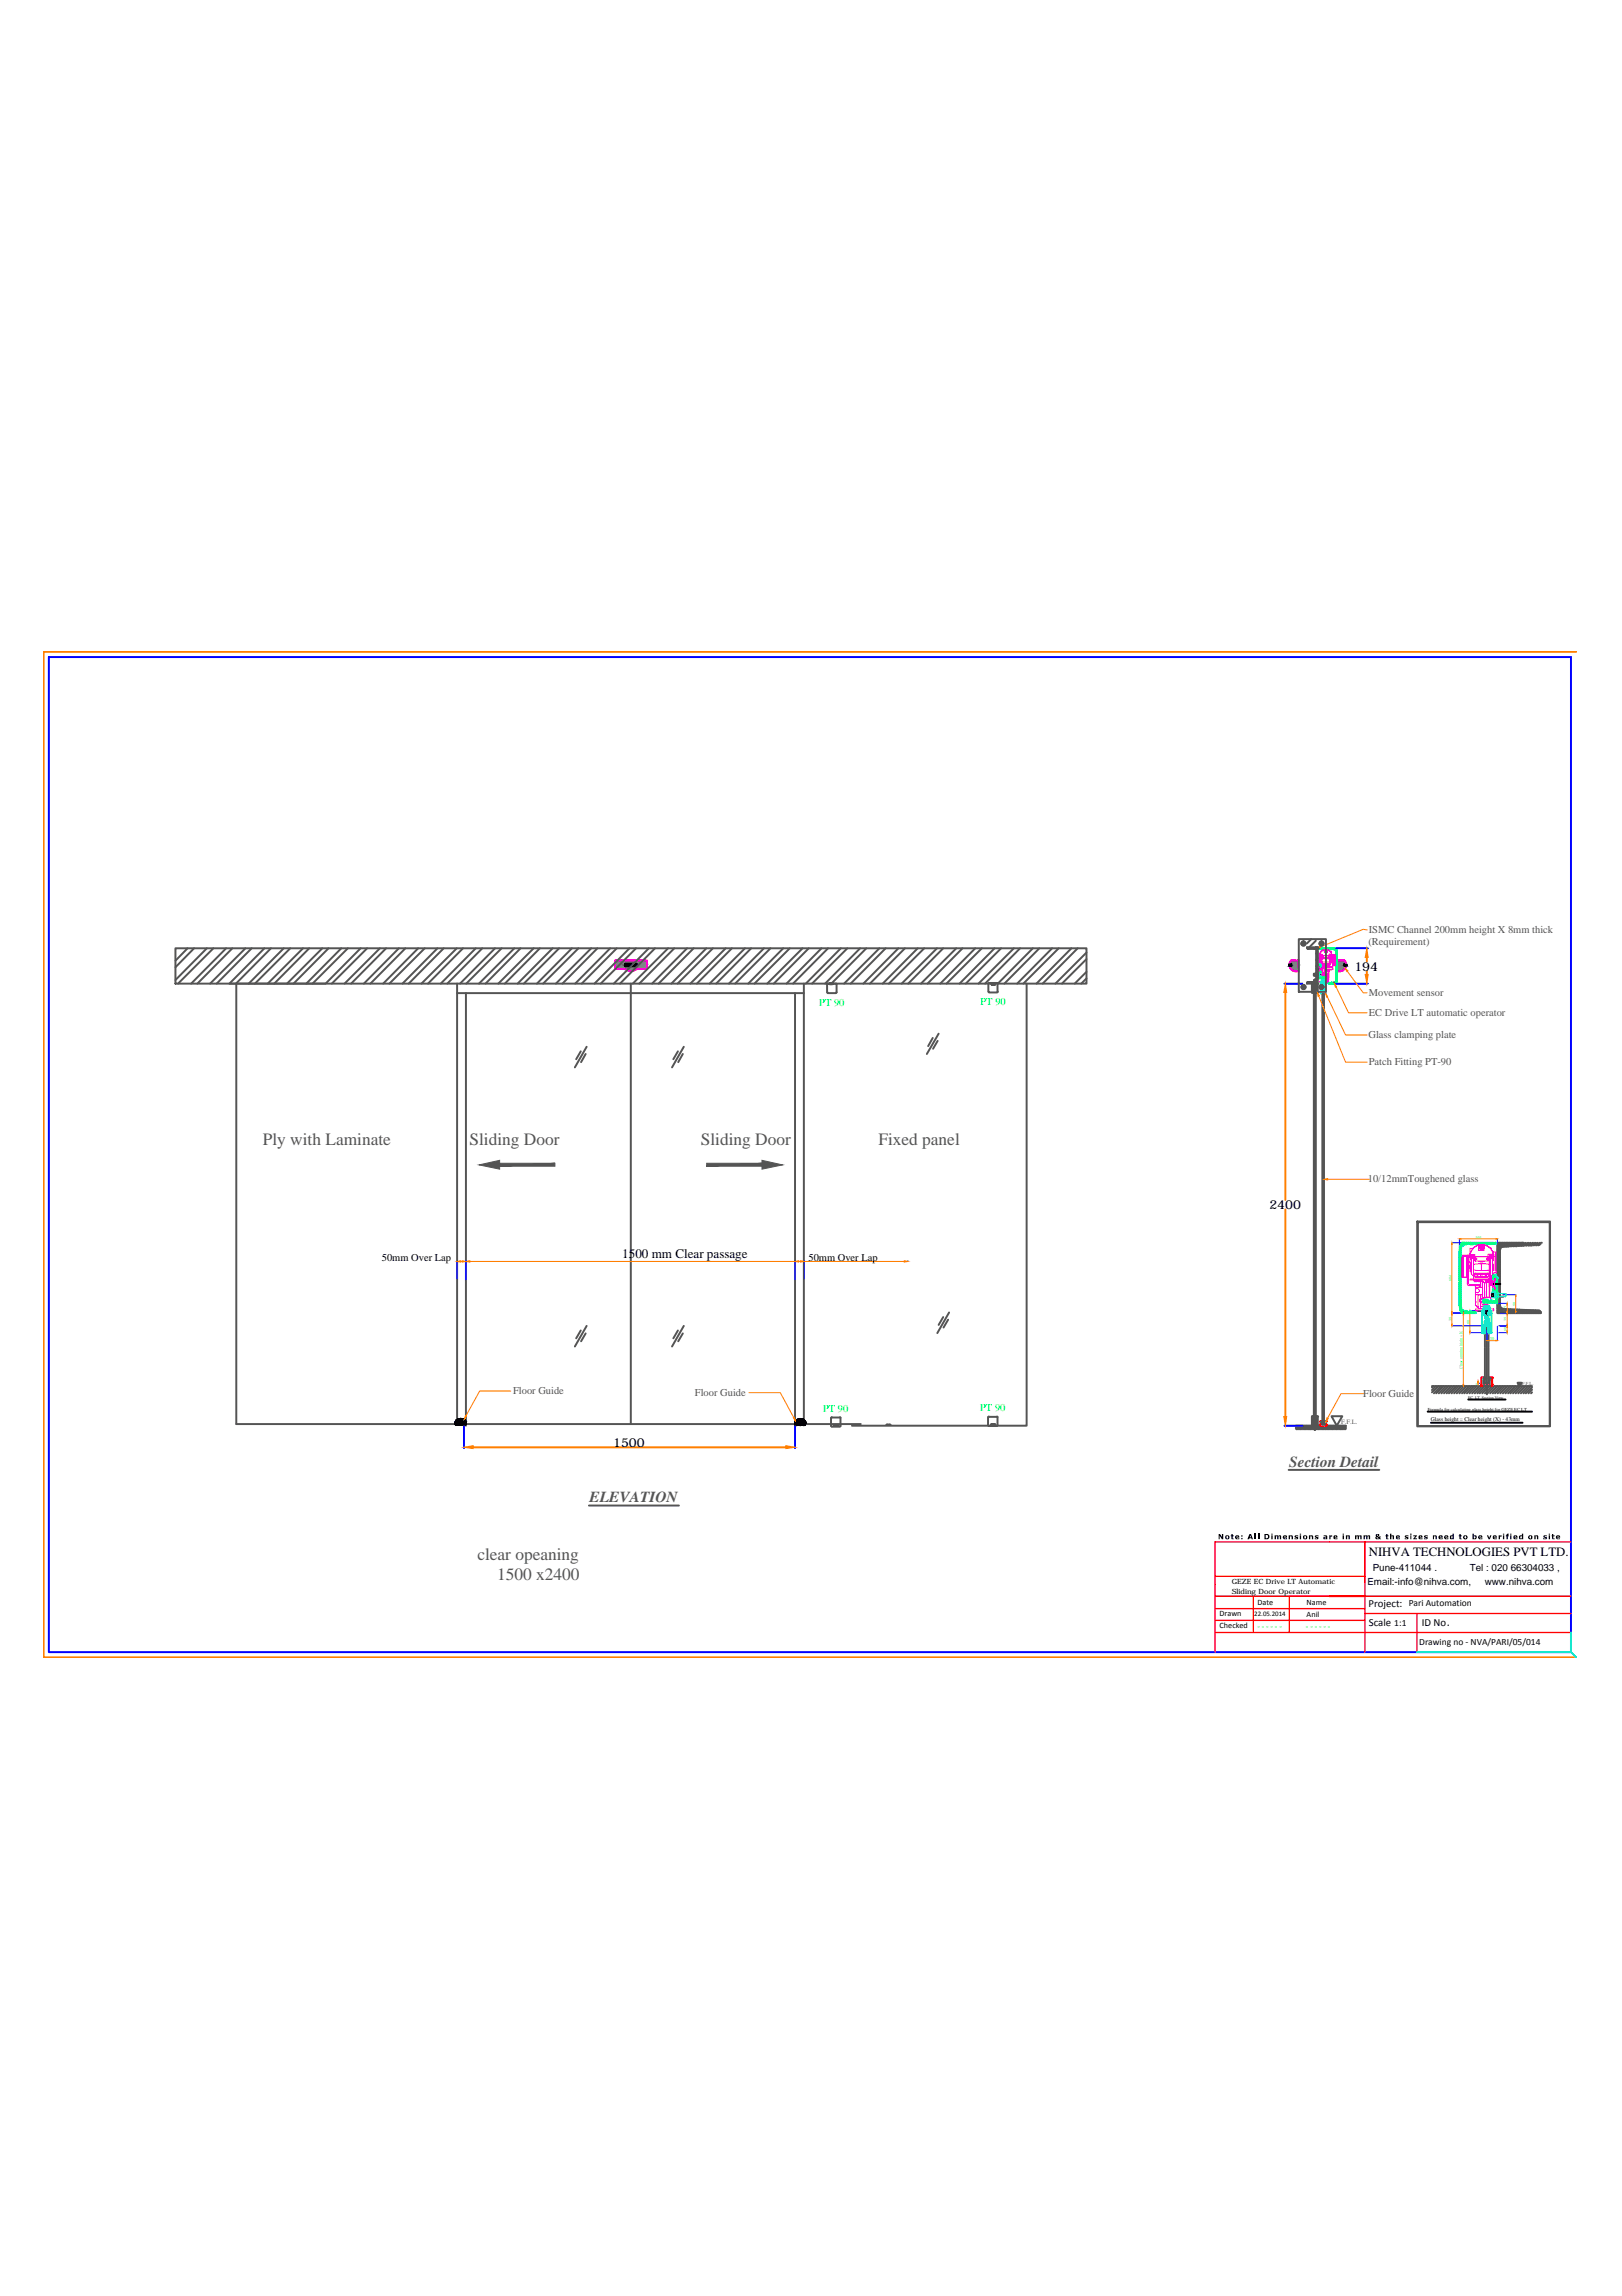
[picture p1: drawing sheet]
<svg xmlns="http://www.w3.org/2000/svg" width="210mm" height="297mm" viewBox="0 0 210 297" stroke-linecap="round" stroke-linejoin="round" font-family="sans-serif">
<defs><g id="words">
<g font-size="2.2" fill="#545454">
<text x="34" y="148.2">Ply with Laminate</text>
<text x="60.8" y="148.2">Sliding Door</text>
<text x="90.7" y="148.2">Sliding Door</text>
<text x="113.7" y="148.2">Fixed panel</text>
<text x="61.8" y="201.8">clear opeaning</text>
<text x="64.3" y="204.4">1500 x2400</text>
</g>
<g font-size="2" fill="#545454">
<text x="166.8" y="189.7">Section Detail</text>
<text x="76.3" y="194.4">ELEVATION</text>
</g>
<g font-size="1.7">
<text x="80.5" y="162.8">1500 mm Clear passage</text>
<text x="177.1" y="201.3">NIHVA TECHNOLOGIES PVT LTD.</text>
<text x="187.3" y="210.3">.</text>
</g>
<g font-size="1.6">
<text x="175.3" y="125.6">194</text>
<text x="164.3" y="156.4">2400</text>
<text x="79.3" y="187.2">1500</text>
</g>
<g font-size="1.4" fill="#545454">
<text x="177.1" y="122.3">(Requirement)</text>
<text x="177.1" y="120.6">ISMC Channel 200mm height X 8mm thick</text>
<text x="177.1" y="131.4">EC Drive LT automatic operator</text>
<text x="177.1" y="128.8">Movement sensor</text>
<text x="177.1" y="134.3">Glass clamping plate</text>
<text x="177.1" y="137.8">Patch Fitting PT-90</text>
<text x="177" y="153">10/12mmToughened glass</text>
<text x="66.4" y="180.4">Floor Guide</text>
<text x="89.9" y="180.6">Floor Guide</text>
<text x="176.4" y="180.7">Floor Guide</text>
</g>
<g font-size="1.4" fill="#0f0">
<text x="106" y="130.1">PT 90</text>
<text x="126.9" y="130">PT 90</text>
<text x="106.5" y="182.6">PT 90</text>
<text x="126.8" y="182.5">PT 90</text>
</g>
<g font-size="1.4">
<text x="49.4" y="163.2">50mm Over Lap</text>
<text x="104.6" y="163.2">50mm Over Lap</text>
<text x="177.1" y="207.9">Project:</text>
<text x="177.1" y="210.4">Scale</text>
<text x="184" y="210.3">ID No</text>
</g>
<g font-size="1.3">
<text x="177.6" y="203.2">Pune-411044 .</text>
<text x="190.2" y="203.2">Tel : 020 66304033 ,</text>
<text x="177" y="205.1">Email:-info@nihva.com,</text>
<text x="192.1" y="205.1">www.nihva.com</text>
</g>
<g font-size="1.2">
<text x="182.3" y="207.8">Pari Automation</text>
<text x="180.4" y="210.4">1:1</text>
<text x="183.7" y="212.9">Drawing no - NVA/PARI/05/014</text>
</g>
<g font-size="1.1">
<text x="157.8" y="209">Drawn</text>
<text x="162.7" y="207.6">Date</text>
<text x="169.1" y="207.6">Name</text>
<text x="169.1" y="209.2">Anil</text>
<text x="157.8" y="210.6">Checked</text>
</g>
<g font-size="1.1" fill="#0f0">
<text x="162.7" y="210.8">- - - - - -</text>
<text x="169" y="210.8">- - - - - -</text>
</g>
<g font-size=".9">
<text x="159.4" y="204.9">GEZE EC Drive LT Automatic</text>
<text x="159.4" y="206.2">Sliding Door Operator</text>
<text x="162.3" y="209.1">22.05.2014</text>
</g>
<text font-size=".8" fill="#545454" x="173.6" y="184.3">F.F.L.</text>
<text font-size=".7" x="185.2" y="183.9">Glass height = Clear height (X) - 43mm</text>
<text font-size=".6" fill="#545454" x="197" y="179.2">F.F.L.</text>
<text font-size=".6" x="184.8" y="182.5">Formula for calculating glass height for GEZE EC LT</text>
<g font-size=".5" fill="#0f0">
<text x="190.9" y="160.2">105</text>
<text x="187.9" y="165.7" transform="rotate(-90 187.9 165.7)">194</text>
<text x="187.9" y="170.9" transform="rotate(-90 187.9 170.9)">35</text>
<text x="190.2" y="171.3" transform="rotate(-90 190.2 171.3)">60</text>
<text x="192.8" y="173.4">30</text>
<text x="195" y="172.3" transform="rotate(-90 195 172.3)">19</text>
<text x="195" y="170.9" transform="rotate(-90 195 170.9)">35</text>
<text x="195" y="169.5" transform="rotate(-90 195 169.5)">27</text>
<text x="196.1" y="169" transform="rotate(-90 196.1 169)">50</text>
<text x="189.2" y="177.1" transform="rotate(-90 189.2 177.1)">Clear opening hight =X</text>
<text x="191.3" y="179.2" transform="rotate(-90 191.3 179.2)">8</text>
</g>
<text font-size=".5" x="190" y="180.9">EC LT Section View</text>
</g></defs>
<!-- layer: FIN -->
<g fill="none" stroke="#545454" stroke-width=".25">
<path d="M22.7 122.7h117.9v4.6h-117.9zM24.3 122.7l-1.6 1.6M25.1 122.7l-2.4 2.4M26.8 122.7l-4.1 4.1M27.6 122.7l-4.6 4.6M29.3 122.7l-4.6 4.6M29.7 127.3h12.4M30.1 122.7l-4.6 4.6M30.6 127.3v56.9h80.8M31.8 122.7l-4.6 4.6M32.6 122.7l-4.6 4.6M34.2 122.7l-4.5 4.6"/>
<path d="M35.1 122.7l-4.6 4.6M36.7 122.7l-4.5 4.6M37.6 122.7l-4.6 4.6M39.2 122.7l-4.6 4.6M40 122.7l-4.5 4.6M41.7 122.7l-4.6 4.6M42.5 122.7l-4.5 4.6M44.2 122.7l-4.6 4.6M45 122.7l-4.6 4.6M46.7 122.7l-4.6 4.6M47.5 122.7l-4.6 4.6M49.2 122.7l-4.6 4.6"/>
<path d="M50 122.7l-4.6 4.6M51.6 122.7l-4.5 4.6M52.5 122.7l-4.6 4.6M54.1 122.7l-4.5 4.6M55 122.7l-4.6 4.6M56.6 122.7l-4.5 4.6M57.4 122.7l-4.5 4.6M59.1 122.7l-4.6 4.6M59.2 127.3v56.9M59.2 128.5h44.8M59.9 122.7l-4.5 4.6M60.3 128.5v55.9"/>
<path d="M61.6 122.7l-4.6 4.6M62.4 122.7l-4.5 4.6M64.1 122.7l-4.6 4.6M64.9 122.7l-4.6 4.6M66.6 122.7l-4.6 4.6M67.4 122.7l-4.6 4.6M69.1 122.7l-4.6 4.6M69.9 122.7l-4.6 4.6M71.5 122.7l-4.5 4.6M72.4 122.7l-4.6 4.6M74 122.7l-4.5 4.6M74.9 122.7l-4.6 4.6"/>
<path d="M75.2 136l-.6 1M75.8 136.4l-.6 1M75.9 135.4l-1.5 2.7M76.5 122.7l-4.6 4.6M77.3 122.7l-4.5 4.6M79 122.7l-4.6 4.6M79.8 122.7l-4.5 4.6M81.5 122.7l-4.6 4.6M81.6 127.3v56.9M82.3 122.7l-4.6 4.6M84 122.7l-4.6 4.6M84.8 122.7l-4.6 4.6"/>
<path d="M86.5 122.7l-4.6 4.6M87.3 122.7l-4.6 4.6M87.7 136l-.6 1M88.4 136.4l-.6 1M88.5 135.4l-1.5 2.7M88.9 122.7l-4.5 4.6M89.8 122.7l-4.6 4.6M91.4 122.7l-4.5 4.6M92.3 122.7l-4.6 4.6M93.9 122.7l-4.6 4.6M94.7 122.7l-4.5 4.6M96.4 122.7l-4.6 4.6"/>
<path d="M97.2 122.7l-4.5 4.6M98.9 122.7l-4.6 4.6M99.7 122.7l-4.6 4.6M101.4 122.7l-4.6 4.6M102.2 122.7l-4.6 4.6M102.9 128.5v55.9M103.9 122.7l-4.6 4.6M104 127.3v57.1M104.7 122.7l-4.6 4.6M106.3 122.7l-4.5 4.6M107 127.3v1.1M107.1 128.4h.1"/>
<path d="M107.1 127.3h1.2M107.1 128.5h1.1M107.1 127.3h.1M107.2 122.7l-4.6 4.6M108.3 128.4h-.1M108.3 127.3v1.1M108.8 122.7l-4.5 4.6M109.7 122.7l-4.6 4.6M111.3 122.7l-4.5 4.6M112.1 122.7l-4.5 4.6M113.8 122.7l-4.6 4.6M114.6 122.7l-4.5 4.6"/>
<path d="M116.3 122.7l-4.6 4.6M117.1 122.7l-4.5 4.6M118.8 122.7l-4.6 4.6M119.6 122.7l-4.6 4.6M120.7 134.3l-.6 1M121.3 122.7l-4.6 4.6M121.3 134.7l-.6 1M121.5 133.7l-1.6 2.7M122.1 122.7l-4.6 4.6M123.8 122.7l-4.6 4.6M124.6 122.7l-4.6 4.6M126.2 122.7l-4.5 4.6"/>
<path d="M127.1 122.7l-4.6 4.6M127.9 127.3v1M127.9 128.3l.1 .1M128 128.4h1M128 127.2h-.1M128.7 122.7l-4.5 4.6M129.1 127.3v1M129.1 128.3v.1M129.6 122.7l-4.6 4.6M131.2 122.7l-4.6 4.6M132 122.7l-4.5 4.6M132.9 127.3v57.1h-22.6"/>
<path d="M133.7 122.7l-4.6 4.5h-1.1M134.5 122.7l-4.5 4.6M136.2 122.7l-4.6 4.6M137 122.7l-4.6 4.6M138.7 122.7l-4.6 4.6M139.5 122.7l-4.6 4.6M140.6 123.2l-4 4.1M140.6 125.7l-1.5 1.6M140.6 124.1l-3.2 3.2M140.6 126.6l-.7 .7M168.1 121.5h3.5v6.8h-3.5zM168.5 121.8h.3l.1 .3-.1 .2h-.3l-.1-.2z"/>
<path d="M168.5 127.5h.3l.1 .2-.1 .2h-.3l-.1-.2zM169.7 121.5l-.6 .5M169.9 127l-.2 .3M170 126.2h.6v-.2h-.6v.2l.1-.2v.2M170.1 127.2h.1M170.2 126.2v-.2v.2M170.2 126v.2v-.2v.2l.1-.2v.2M170.3 122.6h.1M170.3 121.7l-1 1.1M170.3 122.6l-.2 .2M170.3 122.6h.2M170.4 126.2v-.2v.2"/>
<path d="M170.4 126v.2l.1-.2v.2M170.5 123.1l-.2 .3M170.5 124l-.2 .2M170.5 124.8l-.2 .2M170.5 125.6l-.2 .3M170.5 126.4l-.2 .3M170.9 127.5h.2l.2 .2-.2 .2h-.2l-.2-.2zM170.9 121.8h.2l.2 .3-.2 .2h-.2l-.2-.2zM75.2 172.1l-.6 1M75.8 172.5l-.6 1M75.9 171.5l-1.5 2.7M87.7 172.1l-.6 1"/>
<path d="M88.4 172.5l-.6 1M88.5 171.5l-1.5 2.7M122.1 170.4l-.6 1M122.7 170.7l-.6 1M122.8 169.8l-1.5 2.7M107.5 183.4v1.1M107.6 184.5h.1M107.6 184.6h1.1M107.6 183.4h1.1M107.6 183.3v.1M108.7 183.3l.1 .1M108.8 183.4l-.1 1.1"/>
<path d="M127.9 183.3v1.1M127.9 184.4h.1M127.9 184.5h1.1M127.9 183.3h1.1M128 183.3h-.1M129 183.3h.1M129.1 184.4h-.1M129.1 183.3v1.1M169.8 184.4h.7M171.3 184.2h.1"/>
<circle cx="168.7" cy="127.7" r=".28"/>
<circle cx="168.7" cy="122.1" r=".28"/>
<circle cx="168.7" cy="127.7" r=".15"/>
<circle cx="168.7" cy="122.1" r=".15"/>
<circle cx="171" cy="122.1" r=".28"/>
<circle cx="171" cy="127.7" r=".28"/>
<circle cx="171" cy="127.7" r=".15"/>
<circle cx="171" cy="122.1" r=".15"/>
</g>
<!-- layer: 0 -->
<g fill="none" stroke="#808080" stroke-width=".25">
<path d="M79.6 124.5v.1M79.7 124.5h.1M79.7 124.2l-.1 .2M79.7 125.3h-.1M79.8 125.3h.1M79.9 124.8l-.3 .2M79.9 124.7h.1M79.9 124.2l-.1 .2M80.1 125l-.3 .2M80.1 124.9h.1M80.1 124.2l-.5 .6M80.2 124.4l-.2 .2"/>
<path d="M80.3 124.3h.1M80.3 125.2l-.2 .1M80.3 124.2h.1M80.3 125.1h.1M80.4 124.6l-.2 .2M80.5 124.5h.1M80.5 125.3h.1M80.5 124.2l-.9 1M80.7 124.8l-.3 .3M80.7 124.8h.1M80.7 124.2l-.2 .3M80.9 125l-.3 .3"/>
<path d="M80.9 125h.1M81 124.2l-1.1 1.1M81 124.4l-.3 .3M81.1 124.4h.1M81.1 125.2l-.2 .2M81.1 125.2h.1M81.2 124.2l-.1 .1M81.2 124.6l-.2 .3M81.3 124.6h.1M81.3 125.4l-.1 .1M81.3 125.4h.1M81.4 124.2l-1.1 1.1"/>
<path d="M81.4 124.8l-.2 .3M81.5 125.6h.1M81.5 124.8h.1M81.6 124.2l-.3 .3M81.6 125.1l-.2 .2M81.7 125h.1M81.8 124.2l-1.1 1.1M81.8 124.5l-.3 .3M81.8 124.4h.1M81.8 125.3l-.2 .2M81.9 125.2h.1M82 124.2l-.1 .2"/>
<path d="M82 124.7l-.2 .3M82.1 124.6h.1M82.1 125.5l-.2 .1M82.1 125.4h.1M82.2 124.2l-1.2 1.3M82.2 124.9l-.2 .3M82.3 124.8h.1M82.4 124.3l-.3 .3M82.4 124.2h.1M82.4 125.1l-.2 .3M82.5 125.1h.1M82.6 124.5l-.3 .3"/>
<path d="M82.6 124.5h.1M82.6 124.2l-1.3 1.4M82.6 125.3h.1M82.7 125.3h.1M82.8 124.8l-.3 .2M82.9 124.7h.1M82.9 124.2l-.2 .2M83 125l-.3 .2M83.1 124.9h.1M83.1 124.2l-1.4 1.4M83.2 124.4l-.3 .2M83.2 124.3h.1"/>
<path d="M83.2 125.2l-.2 .1M83.3 124.2h.1M83.3 125.1h.1M83.4 124.6l-.3 .2M83.5 124.5h.1M83.5 125.3h.1M83.5 124.2l-1.2 1.2M83.6 124.8l-.3 .3M83.7 124.8h.1M83.7 125.3h.1M83.7 124.5l-.9 .8M83.7 124.9l-.5 .4"/>
<path d="M83.7 124.3l-.2 .2M83.7 125.1l-.2 .2M166.9 125.2l.4 .4M166.9 124.6l.3 .2M166.9 125l.1 .1M167 124.4l1.1 1.1M167.1 125.1h.1M167.1 124.9l.7 .8M167.1 124.3h.1M167.1 125.2l.3 .2M167.1 124.4l.3 .2M167.3 124.9h.1"/>
<path d="M167.3 124.2l.8 .9M167.3 125l.3 .2M167.4 125.5h.1M167.4 124.2l.2 .2M167.5 124.7h.1M167.5 125.5l.1 .2M167.5 124.8l.3 .2M167.6 125.3h.1M167.7 124.2l.4 .5M167.7 124.5h.1M167.7 125.3l.3 .3M167.7 124.5l.3 .3"/>
<path d="M167.8 125.1h.1M167.9 124.3h.1M167.9 125.1l.2 .2M168 124.3l.1 .2M168 125.6h.1M168 124.8h.1M173 124.8h.1M173.1 125.6h.1M173.1 124.3l-.1 .2M173.2 124.3h.1M173.2 125.1l-.2 .2M173.2 125.1h.1"/>
<path d="M173.3 124.5l-.2 .3M173.4 124.5h.1M173.4 124.2l-.4 .5M173.4 125.3l-.3 .3M173.4 125.3h.1M173.5 124.8l-.3 .2M173.6 124.7h.1M173.6 124.2l-.2 .2M173.6 125.5l-.1 .2M173.6 125.5h.1M173.8 125l-.3 .2M173.8 124.9h.1"/>
<path d="M173.8 124.2l-.8 .9M173.9 124.4l-.3 .2M174 124.3h.1M174 124.9l-.8 .8M174 125.2l-.3 .2M174 125.1h.1M174 124.4l-1 1.1M174.1 125.2l-.3 .4M174.1 124.6l-.3 .2M174.1 125l-.1 .1"/>
</g>
<path d="M80.7 125.3h-1.1v-1.1h4.1v1.1h-1.1M80.7 125.4l.5 .1M81.1 125.5a.91 .91 0 0 0 1.1 0M82.6 125.4l-.5 .1M167.1 124.2h1M167.1 124.2a.83 .83 0 0 0-.2 .9 .83 .83 0 0 0 .8 .5M168.1 125.2v-1v1.5h-.4M173 125.2v-1v1.5h.3M173 124.2h.9M174 124.2a.83 .83 0 0 1 .2 .9 .83 .83 0 0 1-.8 .5" fill="none" stroke="#f0f" stroke-width=".25"/>
<g fill="#000" stroke="#000" stroke-width=".13">
<path d="M166.9 124.8h.1zM166.9 124.9h.1zM174 124.9h.1z"/>
<path d="M80.9 124.7h1.5zM81 124.7h1.4z"/>
<path d="M80.9 124.8v.1h.1zM80.9 124.8h.1v.1z"/>
<path d="M80.9 124.9h.2zM80.9 124.9h.2z"/>
<path d="M80.9 125h1.5zM80.9 125h1.5zM80.9 125h1.5zM80.9 125h1.5zM80.9 125h1.5zM80.9 125h1.5zM80.9 124.9l1.5 .1zM80.9 124.9l1.5 .1z"/>
<path d="M80.9 125h1.4zM80.9 125h1.5z"/>
<path d="M80.9 124.8h.1zM80.9 124.8h.2z"/>
<path d="M81.3 124.8h.4zM81.3 124.8h.4z"/>
<path d="M81.3 124.8h.4zM81.3 124.8h.4zM81.3 124.8h.4zM81.3 124.8h.4z"/>
<path d="M81.3 124.8h.4zM81.3 124.8h.4z"/>
<path d="M81.3 124.8h.4zM81.3 124.8h.4z"/>
<path d="M81.3 124.8h.4zM81.3 124.8h.4z"/>
<path d="M81.3 124.8h.4zM81.3 124.8h.4z"/>
<path d="M81.3 124.8h.4zM81.3 124.8h.4z"/>
<path d="M81.3 124.8h1.1zM81.3 124.8h1.1z"/>
<path d="M81.3 124.8v.1h1.1zM81.3 124.8h1.1v.1z"/>
<path d="M81.3 124.9h.6zM81.3 124.9h.6z"/>
<path d="M81.3 124.9h.6zM81.3 124.9h.6z"/>
<path d="M81.3 124.9h.6zM81.3 124.9h.6z"/>
<path d="M81.3 124.9h.6zM81.3 124.9h.6z"/>
<path d="M81.3 124.9h.6zM81.3 124.9h.6z"/>
<path d="M81.3 124.9h.6zM81.3 124.9h.6z"/>
<path d="M81.3 124.9h.6zM81.3 124.9h.6z"/>
<path d="M81.3 124.9h.6zM81.3 124.9h.6z"/>
<path d="M81.3 124.9h.4zM81.3 124.9h.4z"/>
<path d="M81.3 124.9h.4zM81.3 124.9h.4z"/>
<path d="M81.3 124.9h.4zM81.3 124.9h.4z"/>
<path d="M81.3 124.9h.4zM81.3 124.9h.4z"/>
<path d="M81.3 124.9h.4zM81.3 124.9h.4z"/>
<path d="M81.3 124.9h.4zM81.3 124.9h.4z"/>
<path d="M81.3 124.9h1.1zM81.3 124.9h1.1z"/>
<path d="M81.3 124.8h.3zM81.3 124.8h.3z"/>
<path d="M81.3 124.8h.1zM81.3 124.8h.1zM81.3 124.8h.1zM81.3 124.8h.1zM81.3 124.8h.1zM81.3 124.8h.1z"/>
<path d="M81.3 124.8h.3zM81.3 124.8h.3z"/>
<path d="M81.3 124.8h.1zM81.3 124.8h.1z"/>
<path d="M81.3 124.9h.1zM81.3 124.9h.1zM81.3 124.9h.1zM81.3 124.9h.1zM81.3 124.9h.1zM81.3 124.9h.1zM81.3 124.8l.1 .1zM81.3 124.8l.1 .1z"/>
<path d="M81.3 124.9h.3zM81.4 124.9h.2zM81.4 124.9h.2zM81.4 124.9h.2zM81.4 124.9h.2zM81.4 124.9h.2zM81.4 124.9h.2z"/>
<path d="M81.3 124.9h.3zM81.3 124.9h.3zM81.3 124.9h.3zM81.3 124.9h.3zM81.3 124.9h.3zM81.3 124.9h.3zM81.3 124.9h.3zM81.3 124.9h.3zM81.3 124.9h.3z"/>
<path d="M81.3 124.8h.1zM81.3 124.8h.1zM81.3 124.8h.1zM81.3 124.8h.1z"/>
<path d="M81.4 124.8h.2zM81.4 124.8h.2zM81.4 124.8h.2zM81.4 124.8h.2zM81.4 124.8h.2zM81.4 124.8h.2zM81.4 124.8h.2zM81.3 124.8h.3zM81.3 124.8h.3zM81.3 124.8h.3zM81.3 124.8h.3zM81.3 124.8h.3zM81.3 124.8h.3zM81.3 124.8h.3z"/>
<path d="M81.7 124.8h.7zM81.7 124.8h.7z"/>
<path d="M81.7 124.8h.7zM81.7 124.8h.7zM81.7 124.8h.7zM81.7 124.8h.7z"/>
<path d="M81.7 124.8h.7zM81.7 124.8h.7z"/>
<path d="M81.7 124.8h.7zM81.7 124.8h.7z"/>
<path d="M81.7 124.8h.7zM81.7 124.8h.7z"/>
<path d="M81.7 124.9h.2zM81.7 124.9h.2z"/>
<path d="M81.7 124.9h.2zM81.7 124.9h.2z"/>
<path d="M81.7 124.9h.2zM81.7 124.9h.2z"/>
<path d="M81.7 124.9h.2zM81.7 124.9h.2z"/>
<path d="M81.7 124.9h.2zM81.7 124.9h.2z"/>
<path d="M81.7 124.9h.2zM81.7 124.9h.2z"/>
<path d="M81.7 124.9h.2zM81.7 124.9h.2z"/>
<path d="M81.7 124.8h.2zM81.7 124.8h.2z"/>
<path d="M81.7 124.8h.2zM81.7 124.8h.2zM81.7 124.8h.2zM81.7 124.8h.2zM81.7 124.8h.2zM81.7 124.8h.2zM81.7 124.8h.2zM81.7 124.8h.2z"/>
<path d="M81.7 124.9l.1-.1zM81.8 124.8h.1l-.1 .1z"/>
<path d="M81.7 124.9h.2zM81.7 124.9h.2zM81.7 124.9h.2zM81.7 124.9h.2z"/>
<path d="M81.9 124.9h.5zM81.9 124.9h.5zM81.9 124.9h.5zM81.9 124.9h.5z"/>
<path d="M81.9 124.9h.5zM81.9 124.9h.5z"/>
<path d="M81.9 124.9h.5zM81.9 124.9h.5z"/>
<path d="M81.9 124.9h.5zM81.9 124.9h.5z"/>
<path d="M81.9 124.9h.5zM81.9 124.9h.5z"/>
<path d="M81.9 124.9h.5zM81.9 124.9h.5z"/>
<path d="M81.9 124.9h.5zM81.9 124.9h.5z"/>
<path d="M81.9 124.9h.5zM81.9 124.9h.5z"/>
<path d="M81.9 124.9h.5zM81.9 124.9h.5zM81.9 124.9h.5zM81.9 124.9h.5z"/>
<path d="M81.9 124.9h.5zM81.9 124.9h.5z"/>
<path d="M81.9 124.9h.5zM81.9 124.9h.5z"/>
<path d="M81.7 124.8h.2zM81.7 124.8h.2zM81.7 124.8h.2zM81.7 124.8h.2zM81.7 124.8h.2zM81.7 124.8h.2zM81.7 124.8h.2zM81.7 124.8h.2zM81.7 124.8h.2zM81.7 124.8h.2zM81.7 124.8h.2zM81.7 124.8h.2zM81.7 124.8h.2zM81.7 124.8h.2z"/>
<path d="M81.7 124.9h.2zM81.7 124.9h.2zM81.7 124.9h.2zM81.7 124.9h.2zM81.7 124.9h.2zM81.7 124.9h.2z"/>
<path d="M82 124.8h.2zM82 124.8h.2zM82 124.8h.2zM82 124.8h.2zM82 124.8h.2zM82 124.8h.2zM82 124.8h.2zM82 124.8h.2zM82 124.8h.2zM82 124.8h.2zM82 124.8h.2zM82 124.8h.2zM82 124.8h.2zM82 124.8h.2z"/>
<path d="M82 124.8h.2zM82 124.8h.2z"/>
<path d="M82 124.8h.2zM82 124.8h.2z"/>
<path d="M82 124.9h.2zM82 124.9h.2zM82 124.9h.2zM82 124.9h.2zM82 124.9h.2zM82 124.9h.2zM82 124.9h.2zM82 124.9h.2zM82 124.9h.2zM82 124.9h.2zM82 124.9h.2zM82 124.9h.2zM82 124.9h.2zM82 124.9h.2zM82 124.9h.2zM82 124.9h.2z"/>
<path d="M81.7 124.8h.7zM81.7 124.8h.7zM80.9 124.8h1.5zM80.9 124.8h1.5zM80.9 124.7l1.5 .1zM80.9 124.7l1.5 .1z"/>
<path d="M81.7 124.8h.7zM81.7 124.8h.7zM81.3 124.8h1.1zM81.3 124.8h1.1zM81.3 124.8h1.1zM81.3 124.8h1.1z"/>
<path d="M166.9 125h.1zM166.8 125h.2z"/>
<path d="M166.9 125h.1zM166.9 125h.1zM166.9 125h.1zM166.9 125h.1zM166.9 125h.1zM166.9 125h.1zM166.9 125h.1z"/>
<path d="M166.9 124.8h.1zM166.9 124.8h.1zM166.9 124.8h.1zM166.9 124.8h.1zM166.9 124.8h.1zM166.9 124.8h.1z"/>
<path d="M166.9 124.9h.1zM166.9 124.9h.1zM166.9 124.9h.1zM166.9 124.9h.1zM166.9 124.9h.1zM166.9 124.9h.1zM166.9 124.9h.1zM166.9 124.9h.1zM166.9 124.9h.1z"/>
<path d="M166.9 124.8h.1zM166.9 124.8h.1z"/>
<path d="M167 124.8v.1zM167 124.8v.1z"/>
<path d="M166.9 124.9h.1zM166.9 124.9h.1z"/>
<path d="M167.1 124.9l-.1 .1zM167 124.9v.1z"/>
<path d="M166.8 125h.2zM166.8 125h.2zM166.8 125h.2z"/>
<path d="M166.9 124.7h.1zM166.9 124.7h.2zM166.9 124.7h.2z"/>
<path d="M167.1 124.8l-.1 .1zM167 124.8v.1z"/>
<path d="M166.9 124.7h.2zM166.9 124.7h.1zM166.9 124.7h.1zM166.9 124.7h.1zM166.9 124.7h.1zM166.9 124.7h.1zM166.9 124.7h.1zM166.9 124.7h.1zM166.9 124.7h.1z"/>
<path d="M166.9 124.7h.2zM166.9 124.7h.2zM166.9 124.7h.2zM166.9 124.7h.2zM166.9 124.7h.2zM166.9 124.7h.2zM166.9 124.7h.2zM166.9 124.7h.2z"/>
<path d="M174 124.8v.1zM174 124.8v.1z"/>
<path d="M174 124.9v.1zM174 124.9v.1z"/>
<path d="M174 124.7h.2zM174 124.7h.2zM174 124.7h.2zM174 124.7h.2zM174 124.7h.2zM174 124.7h.2zM174 124.7h.2zM174 124.7h.2zM174 124.7h.2zM174 124.7h.2zM174 124.7h.2zM174 124.7h.2zM174 124.7h.2zM174 124.7h.2zM174 124.7h.2zM174 124.7h.2zM174 124.7h.2zM174 124.7h.2zM174 124.7h.2zM174 124.7h.2z"/>
<path d="M174 124.8v.1zM174 124.8v.1z"/>
<path d="M174 124.9h.1zM174 124.9h.1z"/>
<path d="M174 124.9h.1zM174 124.9h.1zM174 124.9h.1zM174 124.9h.1zM174 124.9h.1zM174 124.9h.1zM174 124.9h.1zM174 124.9h.1z"/>
<path d="M174 125h.2zM174 125h.2zM174 125h.2zM174 125h.2zM174 125h.2z"/>
<path d="M174 124.8h.1zM174 124.8h.1zM174 124.8h.1zM174 124.8h.1z"/>
<path d="M174 124.8h.1zM174 124.8h.1zM174 124.8h.1zM174 124.8h.1zM174 124.8h.1zM174 124.8h.1z"/>
<path d="M174 125h.2zM174 125h.2zM174 125h.2zM174 125h.2zM174 125h.2zM174 125h.2zM174 125h.2z"/>
</g>
<g fill="none" stroke="#000" stroke-width=".25">
<path d="M80.9 124.7h1.4l.1 .3h-1.4zM81 124.7h1.3v.3h-1.3zM81 125h.1M81 124.7h.1M81.3 124.8h-.1h.1v.1h-.3v-.1h.3h-.2v.1h.2M81.3 124.9h.1M81.4 124.8h.2h-.3v.1h.3h-.2M81.4 124.8h.2zM81.4 124.9h.1M81.4 124.8h.1M81.7 124.8h.2l-.1 .1h.1h-.2l.1-.1zM81.7 124.9h.1"/>
<path d="M81.7 124.8h.1M81.9 124.9h.1M82 124.9h.1M82 124.9h.2h-.2M82 124.8h.1M82 124.8h.2h-.2v.1M82 124.8h.2zM82.3 124.8h.1M82.3 125h.1M82.3 124.7h.1M166.8 124.8l.1 .1zM166.9 124.9h.1"/>
<path d="M166.9 124.8h.1M166.9 124.7l.2 .1M166.9 124.7h.1M166.9 124.8h.1v.1M166.9 124.8l.1 .1M167 124.9h.1M167 124.8v.2h-.2h.2M167 125h.1M167 124.8h.1M167.1 124.8l-.1 .2M170.4 125.3h.4M171 127.1h.8"/>
<path d="M174 124.8v.2M174 124.9h.1M174 125h.1M174 124.8h.1M174 125h.2h-.2M174.1 124.8v.1M174.1 124.8h.1M174.1 124.9h.1M174.2 124.8v.1M174.2 124.8h.1M174.2 124.9h.1M174.2 124.7l-.2 .1"/>
<path d="M174.2 124.7h.1M191.3 169.6h1.5M193.3 166.1h.9M58.9 184h.1M58.9 184.1h.1M59 184.1h.4h-.4M59 184v.3M59 183.9l-.1 .1M59 183.8v.1M59 184.1l.1 .1-.1-.1M59 184.1h.3h-.3M59.1 183.8h.1"/>
<path d="M59.1 183.8l.1-.1-.1 .1M59.1 183.8l-.2 .2M59.1 183.8h-.1M59.1 183.8l-.1 .2M59.2 183.7h.1M59.2 183.7v.1M59.2 183.7l-.1 .1M59.2 183.8l-.2 .2M59.2 183.8h-.1M59.2 184.2v.1v-.1M59.2 184.2l.1-.1-.1 .1M59.2 184.2h-.1v.1"/>
<path d="M59.2 183.6l-.1 .2M59.2 183.6h.1M59.3 183.6h.6l-.6 .1M59.3 183.6v.1M59.3 183.6h.1M59.3 184.2h.1M59.3 183.6l-.1 .1M59.3 183.6h.6M59.3 184.3h.6h-.6M59.3 184.2h.6M59.3 183.7l-.1 .1M59.3 183.7h.5"/>
<path d="M59.4 184.1l-.1 .1M59.6 184.2h.1M59.6 184.2h.1h-.1zM59.8 184.1l.1 .1-.1-.1M59.8 184.1h.4h-.4M59.8 184.1v-.4v.4M59.8 183.7h-.4v.4M59.8 183.7v.4M59.9 183.6l.1 .1M59.9 183.6l.2 .1M59.9 183.6h.1M59.9 183.7l.1 .1"/>
<path d="M59.9 184.2h.1M59.9 183.6v.1M59.9 184.1h.3zM59.9 183.7h-.5h.4h-.4v.4M59.9 184.1l.1 .2M59.9 183.6h-.7M60 183.6h.1M60 183.6v.1M60 184.2h.1zM60 183.7h.1M60 184.3h.1zM60 183.8l.2 .2"/>
<path d="M60 183.8h.1M60 183.7v.1M60 183.7l.1 .1M60.1 183.8l.1 .2M60.1 183.8h.1M60.1 183.8l-.1-.1 .1 .1M60.1 183.8l.2 .2M60.2 183.8l.1 .5h-1.4v-.3M60.2 183.8l.1 .2M60.2 184.1l-.1 .2M60.2 184v.1M60.2 183.9h.1"/>
<path d="M60.3 184.1h.1M60.2 184v.3M60.2 184h.1M102.9 184.1v.1l.1-.1M102.9 184.1h.1M102.9 184.2h.1M103 183.9l-.1 .4h1.3v-.3M103 184.2h.3zM103 183.9h.1M103 184.1v.2M103 184.2h.1M103 183.8h.1"/>
<path d="M103 183.8l.1 .1M103 183.8l-.1 .3M103 183.8v.1M103 183.8l-.1 .2M103.1 184.2h.1zM103.1 184.3h.1zM103.1 183.9l-.1 .2M103.1 184.2v.1M103.1 183.8l-.1 .2M103.1 183.8h.1M103.1 183.8h-.1M103.1 183.8l-.1 .3"/>
<path d="M103.1 183.8v.1M103.3 183.7h.1M103.3 183.7l-.2 .1M103.3 184.3h.1M103.3 183.7h.5h-.5h.5v.5M103.3 183.7h.6M103.3 184.2l-.1 .1M103.3 183.6l-.1 .1M103.3 183.7h-.1M103.3 184.2v.1v-.1M103.3 184.2h-.4h.4M103.3 184.2v-.5v.5"/>
<path d="M103.3 183.7v.5M103.3 183.7h.5v.5M103.5 184.2l.1 .1zM103.5 184.2h.1v.1zM103.8 184.2l.1 .1M103.9 183.7h-.6h.6M103.9 183.7h.1M103.9 183.7l.1 .1M103.9 184.3h.1M103.9 183.6l.1 .1M103.9 184.3h-.7h.7M103.9 184.2v.1v-.1"/>
<path d="M103.9 184.2h.1M103.9 184.2h.2v.1M104 183.8l.2 .3M104 183.8l.1 .1M104 183.8h.1M104 183.7v.1M104.1 183.9l.1 .2M104.1 183.8l.1 .2M104.1 183.8h.1M104.1 183.8h-.1h.1M104.1 183.8v.1M104.1 183.8l.1 .3"/>
<path d="M104.1 183.8l.1 .1M104.2 184.1v.1v-.1M104.2 183.9v.1M104.2 184.2h-.1h.1M104.2 184.2h-.3h.3M104.2 184.1v.2M104.2 184.1h.1M104.2 184.2h.1M104.2 184.2h-.4h.4"/>
<circle cx="59.6" cy="184.2" r=".02"/>
<circle cx="103.6" cy="184.2" r=".02"/>
</g>
<g fill="none" stroke="#545454" stroke-width=".25">
<path d="M107.3 127.3h.1M107.4 127.3h.1M107.4 127.3h.3zM107.4 127.3h.3M107.5 127.3h.1M107.5 127.3h.1zM107.6 127.3h.1M107.7 127.3h.1M107.8 127.3h.1M128.3 127.4h.1M128.4 127.4h.1M128.5 127.3l.1 .1"/>
<path d="M128.5 127.4h.1M128.6 127.4h.1M128.7 127.3l-.1 .1M128.7 127.4h.1M128.7 127.3v.1h-.4v-.1v.1h.4M169.1 122.6h1.4v4.7h-1.4v-.1M169.1 122.6l.1 .1M169.2 122.8h1M170 127.3v1.1M170 128.4v-1.1v1.1M170.1 127.4h.1M170.2 126.8h.1"/>
<path d="M170.1 126.7h.1M170.2 127h-1l-.1 .1M170.2 122.7l.1 .1M170.3 127.3v1.1M170.3 127h-.1M170.3 122.8v4.2M183.4 158h17.2v26.5h-17.2zM183.5 158.1h17v26.4h-17zM192 179.3h.3M192 178.3h.2M192 178.3h.1M192 178.3v.7"/>
<path d="M192.1 178.3h.1M192.2 178.9h.4M192.5 179.3h.3M192.6 178.3h.1M192.8 178.3h-.2M192.8 178.3h.1M192.8 178.3v.7M193.8 161.2l.4 .4v-.2l.3-.1M193.8 163.9l.3 .4M193.8 160.8l.5 .5M193.8 161l.4 .4M193.8 161.5l.3 .3"/>
<path d="M193.8 161.7l.3 .3M193.8 161.9l.3 .3M193.8 162.1l.3 .4M193.8 162.3l.3 .4M193.8 162.6l.3 .3M193.8 162.8l.3 .4M193.8 163l.3 .4M193.8 163.2l.3 .4M193.8 163.4l.3 .4M193.8 163.7l.3 .3M193.8 164.1l.3 .4M193.8 164.4l.3 .3"/>
<path d="M193.8 164.6l.3 .3M193.8 164.8l.3 .3M193.8 165.1l.3 .3M193.8 165.3l.3 .3M193.8 165.5l.3 .3M193.8 165.7l.3 .3M193.8 165.9l.3 .4M193.8 166.2l.3 .3M193.8 166.4l.3 .3M193.8 166.6l.3 .4M193.8 166.8l.3 .4M193.8 167l.3 .4"/>
<path d="M193.8 167.3l.3 .3M193.8 167.5l.3 .3M193.8 167.7v.1M193.8 168l.3 .3M193.8 168.2l.3 .3M193.8 168.4l.3 .3M193.8 168.6l.3 .4M193.8 168.9l1 1M193.8 169.1l.8 .8M193.8 169.3l.6 .6M193.8 169.5l.3 .4M193.8 169.8l.1 .1"/>
<path d="M194 167.3h.1M194 167.8h.5M194 160.8l.5 .5M194 167.9l.1 .2M194.1 161.6v7.4M194.2 169v.1l.3 .2M194.2 160.8l.5 .5M194.5 169.3l4.6 .2M194.5 160.8l.5 .5M194.5 169.3l.5 .6M194.7 160.8l.5 .5M194.7 169.4l.6 .5"/>
<path d="M194.9 160.8l.5 .4M195 169.4l.5 .5M195.1 160.8l.5 .4M195.2 169.4l.5 .5M195.4 160.8l.4 .4M195.5 169.4l.4 .5M195.6 160.8l.5 .4M195.7 169.4l.4 .5M195.8 160.8l.5 .4M195.9 169.4l.5 .5M196.1 160.8l.4 .4M196.1 169.4l.5 .5"/>
<path d="M196.3 160.8l.4 .4M196.4 169.4l.4 .5M196.5 160.8l.4 .4M196.6 169.4l.4 .5M196.7 160.8l.4 .4M196.7 161.1l-2.2 .2M196.9 169.5l.4 .4M196.9 160.8l.4 .4M197.1 160.8h-3.3v9.1h5.6M197.1 169.5l.4 .4M197.1 160.8l-.1 .1-.2 .2M197.2 160.8l.3 .4"/>
<path d="M197.3 169.5l.4 .4M197.4 160.8l.4 .4M197.5 169.5l.5 .4M197.6 160.8l.4 .4M197.8 169.5l.4 .4M197.8 160.8l.4 .4M198 169.5l.4 .4M198 160.8l.4 .3M198.3 169.5l.3 .4M198.3 160.8l.3 .3M198.5 169.5l.4 .4M198.5 160.8l.4 .3"/>
<path d="M198.7 160.8l.4 .3M198.7 169.5l.4 .4M198.9 160.8l.3 .3M198.9 169.5l.4 .4M199.1 169.5l.3 .2v.2M199.2 160.8l.2 .2M199.2 169.5l.2 .3M199.4 160.8h.1M108 184.4h.1M108 184.4h.3M108.1 184.4h.1M108.2 184.4h.1"/>
<path d="M108.3 184.4h.1M114.7 184.3h.4M114.7 184.3h.1M115.1 184.3h.1M128.3 184.3h.1M128.3 184.3h.4v.1h-.4zM128.3 184.4h.1M128.4 184.3h.1M128.4 184.3v.1M128.4 184.4h.1M128.5 184.4h.1M128.5 184.3h.1"/>
<path d="M128.6 184.4h.1M128.6 184.3h.1M128.6 184.3v.1M128.7 184.3h-.4v.1h.4M128.7 184.3h.1M128.7 184.4h.1M128.7 184.3v.1M170 183.3v1.1M170 183.3v1.1v-1.1M170.1 184.3h.1M170.2 184.9h.1M170.1 185h.1"/>
<path d="M170.2 184.8h.1M170.3 183.3v1.1M171 183.9h.1M171 183.9v.4M171.1 184.2h.2zM171.1 184.2h.1M171.3 183.9h.1M171.4 183.9h-.1M171.4 183.9h.1M171.4 183.9v.4"/>
</g>
<!-- layer: 1 -->
<g fill="none" stroke="#545454" stroke-width=".25">
<path d="M170.1 127.4h.1M170.2 127v57.4M170.2 127.4h-.2v56.9h.2h-.1M170.3 127.4h.1M170.3 127.4v56.9M171.1 128.6v55.6h.2v-55.6M171.2 126.3v58.1M185.3 179.3h13M185.5 179.3l-.2 .2M185.8 179.3l-.5 .5M186.2 179.3l-.9 .8M186.5 179.3l-.9 1"/>
<path d="M186.8 179.3l-.9 1M187.1 179.3l-.9 1M187.5 179.3l-1 1M187.8 179.3l-.9 1M188.1 179.3l-.9 1M188.5 179.3l-1 1M188.8 179.3l-1 1M189.1 179.3l-.9 1M189.5 179.3l-1 1M189.8 179.3l-.9 1M190.1 179.3l-.9 1M190.5 179.3l-1 1"/>
<path d="M190.8 179.3l-1 1M191.1 179.3l-.9 1M191.4 179.3l-.9 1M191.8 179.3l-.9 1M192.1 179.3l-.9 1M192.2 171.6v2.6M192.2 174.4v4.5M192.2 178.9h.4M192.4 169.5v10.9M192.5 179.3l-1 1M192.6 171.6v2.6M192.6 174.4v4.5"/>
<path d="M192.8 179.3l-1 1M193.1 179.3l-.9 1M193.4 179.3l-.9 1M193.8 179.3l-1 1M194.1 179.3l-.9 1M194.5 179.3l-1 1M194.7 179.3l-.9 1M195.1 179.3l-.9 1M195.4 179.3l-.9 1M195.8 179.3l-1 1M196.1 179.3l-.9 1M196.4 179.3l-.9 1"/>
<path d="M196.7 179.3l-.9 1M197.1 179.3l-1 1M197.4 179.3l-.9 1M197.8 179.3l-1 1M198.1 179.3l-.9 1M198.3 179.5l-.8 .8M198.3 179.8l-.5 .5M167.7 184.4h6.5M167.8 184.4l-.1 .1M168 184.4l-.3 .3M168.1 184.4l-.4 .4M168.3 184.4l-.5 .5"/>
<path d="M168.4 184.4l-.4 .5M168.6 184.4l-.5 .5M168.8 184.4l-.5 .5M168.9 184.4l-.4 .5M169.1 184.4l-.5 .5M169.3 184.4l-.5 .5M169.4 184.4l-.4 .5M169.6 184.4l-.5 .5M169.8 184.4l-.5 .5M169.9 184.4l-.4 .5M170.1 184.4l-.5 .5M170.2 184.4l-.4 .5"/>
<path d="M170.4 184.4l-.5 .5M170.6 184.4l-.5 .5M170.7 184.4l-.4 .5M170.9 184.4l-.5 .5M171.1 184.4l-.5 .5M171.3 184.4l-.5 .5M171.4 184.4l-.4 .5M171.6 184.4l-.5 .5M171.8 184.4l-.5 .5M171.9 184.4l-.4 .5M172.1 184.4l-.5 .5M172.2 184.4l-.4 .5"/>
<path d="M172.4 184.4l-.5 .5M172.6 184.4l-.5 .5M172.7 184.4l-.4 .5M172.9 184.4l-.5 .5M173.1 184.4l-.5 .5M173.2 184.4l-.4 .5M173.4 184.4l-.5 .5M173.6 184.4l-.5 .5M173.8 184.4l-.5 .5M173.9 184.4l-.4 .5M174.1 184.4l-.5 .5M174.2 184.5l-.4 .4"/>
<path d="M174.2 184.7l-.3 .2M174.2 184.8l-.1 .1M198.3 180.1l-.2 .2"/>
</g>
<!-- layer: 0 -->
<g fill="none" stroke="#00f" stroke-width=".13">
<path d="M59.2 163.1v2.4M60.3 163.1v2.5M102.9 163.1v2.5M104.1 163.1v2.4M117.5 163.1v.1M187.9 160.8h1.9M187.9 169.9h1.9M187.9 171.5h4.5M188.9 160.3v1.5M190.2 169.6h1.3M190.2 172.4h1.6M191.2 178.9h1.1"/>
<path d="M191.2 179.3h.1M192.4 172.1v1.3M193.7 168.6h1.3M193.8 160.3v.5M193.8 171.6v1.8M193.9 172.4h1.1M193.9 171.5h1.1M194.2 169.9h.8M194.5 167.5h1.7M196.1 169.9h.1"/>
</g>
<g fill="none" stroke="#ff7f00" stroke-width=".13">
<path d="M170.7 128.9l3.4 8.5h2.8M171.8 128.9l2.3 5h2.8M172.9 127.7l1.6 3.3h2.4M174.3 125.6l2.1 2.8h.5M176.9 120.3l-.5-.1-5.5 2.3M171.8 152.6h5.4M59.6 163.2h.2M60.8 163.2h56.2M66.1 180h-4l-1.8 3.2M187.9 161v8.7M187.9 170.1v1.2M189.1 160.3h4.5"/>
<path d="M189.4 170.1v9M190.2 169.8v2.4M191.3 178.5v.2M191.3 178.9v.4M191.3 179.5v.2M192.6 173.4h1M195 168.8v.9M195 170.1v1.2M195 171.7v.5M196.1 167.7v2M96.9 180.2h4.1l1.7 3.2M176.5 180.3h-3l-1.7 3.2"/>
</g>
<g fill="#ff7f00" stroke="#ff7f00" stroke-width=".13">
<path d="M191.2 178.7h.1v.2z"/>
<path d="M191.3 179.3v.2h-.1z"/>
<path d="M188.9 160.3l.2-.1v.1z"/>
<path d="M193.6 160.2l.2 .1h-.2z"/>
<path d="M187.9 160.8v.2h-.1z"/>
<path d="M187.8 169.7h.1v.2z"/>
<path d="M190.2 169.6l.1 .2h-.1z"/>
<path d="M190.2 172.2h.1l-.1 .2z"/>
<path d="M192.4 173.4h.2v.1z"/>
<path d="M193.6 173.4h.2l-.2 .1z"/>
<path d="M195 169.9l.1 .2h-.1z"/>
<path d="M195 171.3h.1l-.1 .2z"/>
<path d="M195 172.2h.1l-.1 .2z"/>
<path d="M195 171.5l.1 .2h-.1z"/>
<path d="M196.1 167.5l.1 .2z"/>
<path d="M196.1 169.7v.2z"/>
<path d="M195 169.7h.1l-.1 .2z"/>
<path d="M195 168.6l.1 .2h-.1z"/>
<path d="M187.8 171.3h.1v.2z"/>
<path d="M187.9 169.9v.2h-.1z"/>
<path d="M102.7 183.4l.1-.1 .1 .5z"/>
<path d="M60.3 183.1l.1 .1-.3 .4z"/>
<path d="M60.3 163.2l.5-.1v.2z"/>
<path d="M117 163.1l.5 .1-.5 .1z"/>
<path d="M102.9 163.2l.4-.1v.2z"/>
<path d="M103.6 163.1l.5 .1-.5 .1z"/>
<path d="M59.8 163.1l.5 .1-.5 .1z"/>
<path d="M59.2 163.2l.4-.1v.2z"/>
<path d="M171.7 183.4l.2 .1-.3 .4z"/>
<path d="M171.3 152.6l.5-.1v.2z"/>
<path d="M174.1 125.3l.3 .3-.1 .1z"/>
<path d="M171.5 128.5l.3 .4-.1 .1z"/>
<path d="M172.7 127.3l.2 .3-.1 .1z"/>
<path d="M170.4 122.7l.4-.3 .1 .2z"/>
<path d="M189.4 169.9v.2h-.1z"/>
<path d="M189.3 179.1h.1v.2z"/>
<path d="M170.5 128.4l.2 .4-.1 .1z"/>
</g>
<!-- layer: FAS-SD -->
<path d="M184.8 182.6h13.5M185.2 184.1h11.8M190 181.1h4.8" fill="none" stroke="#000" stroke-width=".25"/>
<!-- layer: 0 -->
<g fill="none" stroke="#f00" stroke-width=".25">
<path d="M191.7 179.1v.1zM191.7 179.1v.2M191.7 179.2h.1M191.7 178.3v1h1.4v-.2M191.7 178.3h.1M191.8 178.2h.1M192 178.2h.1M192 178.2h-.3v.1M192 178.9h.1M192 178.5h.1M192 178.4h.1M192 179h.8"/>
<path d="M192 179v.1M192 178.2v.8M192.8 178.9h.1M192.8 178.2h.1M192.8 178.5h.1M192.8 178.4h.1M192.8 179v.1M192.8 178.2v.8M192.8 178.2h.3v.1M193 178.2h.1M193.1 179.1v.1M193.1 179.2h.1"/>
<path d="M193.1 178.3h.1M193.1 179.1v.1zM193.1 179.1h.1M193.1 178.3v.8M170.9 184.3v.1zM170.9 184.4h.1M170.9 184.3h.1M170.9 183.9h.1M170.9 184.3v.1M170.9 183.9v.5h.7M171 184.2h.1M171 183.9h.1"/>
<path d="M171 183.9h-.1M171 184h.1M171 184.3h.4M171 183.9v.4M171.4 184.2h.1M171.4 183.9h.1M171.4 183.9h.2M171.4 184h.1M171.4 183.9v.4M171.5 183.9h.1M171.6 184.3v.1zM171.6 184.4h.1"/>
<path d="M171.6 184.3h.1M171.6 183.9h.1M171.6 183.9v.4M172.1 206.5h4.5"/>
</g>
<g fill="none" stroke="#0ff" stroke-width=".25">
<path d="M170.5 126v.2M170.5 126.1h.1M170.5 126h.1M170.5 125v1M170.6 126.4v-.2h-.1l.1 .4M170.6 126v.2M170.6 126.1h.1M170.6 125.3h.1M170.6 125.4h.1M170.6 125.7h.1M170.6 125h.1M170.6 125.3v.1"/>
<path d="M170.6 125.8v.2M170.6 126.5l.7 .1M170.7 124.8h.1M170.7 124.9h.1M170.7 124.9l-.2 .1M170.7 122.7l-.1 .1h.4h1.7M170.7 122.7h.1M170.7 125.4l-.1 .3M170.7 126.4h.1M170.7 125.8h.1M170.7 125.7h.1M170.7 125.1l-.1-.1 .1 .3"/>
<path d="M170.7 125h.1M170.7 126.4l.2 .1M170.7 122.7h2.1M170.7 124.8l.1 .1v-.1v.1M170.7 125.9h.1M170.7 125.1h.1M170.7 125.6h.1M170.8 124.8h.1M170.8 125.7h.1M170.8 125.8h.1M170.8 124.9h.1M170.8 125h.1"/>
<path d="M170.8 125.1h.1M170.8 124.9v.1M170.8 125.7v.1M170.8 125v.1M170.9 126.4h.1M170.9 126.5h.1M170.9 126.4v.1M171 126.4h.1M171 126.5h.1M171 126.4v.1M171 127h.1M171 126.9h.4"/>
<path d="M171.1 126.5h.1M171.1 126.4l.1 .1M171.1 126.8v.1M171.2 126.4h.3M171.2 126.4h.1M171.3 126.6h.1M171.3 127.2v.1M171.3 126.9v-.1l.1 .1M171.3 126.8h-.3v.1M171.4 126.6l-.1-.2v.2M171.4 126.5h.1M171.4 127h.1"/>
<path d="M171.5 126.4l-.2 .2M171.5 126.4h.1M172.3 127.1l-.3 .1-.1 .1h.9M172.3 127.1h.1M172.3 127.1h.2M172.5 127.1h.1M172.5 127.1h.2M172.7 127.1h.1M172.7 122.8h.1M172.8 127h.1M172.8 122.9h.1M172.8 127.1h.1"/>
<path d="M172.8 127v.1M172.8 122.9l.1 .3v3.5l-.1 .3M172.8 122.7l.1 .1 .1 .4M172.8 122.8h.1M172.8 127.2h.1M173 123.2v3.5l-.1 .4-.1 .1M188.9 161.8v7M188.9 168.8l.2 .9M189.1 160.9l-.2 .9M189.1 169.7l.2 .1M189.2 161.1l-.2 .7v7l.2 .7M189.2 169.5h.1"/>
<path d="M189.2 161.1h.1M189.2 169.7h.1M189.2 161h.1M189.3 160.9l.1 .1M189.3 169.5h.1M189.3 161.1h.1M189.3 160.8h4.2M189.3 161.1v.1M189.3 160.7l-.2 .2M189.3 169.5l-.1 .1M189.4 169.6l-.1 .1M189.4 169.6l.3 .1v-.1h.1l.1 .2h.2l.2-.2v.1h.6l.1 .2h-1.7"/>
<path d="M189.4 169.6h.1M189.4 161h.1M191.7 179.1h.1M191.7 178.3h.1M191.7 178.4l.1 .1M191.7 178.3v.1M191.8 178.5v.4M191.8 178.2h.1M191.8 178.9h.2M191.8 178.2v.2M191.8 178.4l.1 .1M191.8 178.2l-.1 .1"/>
<path d="M191.8 178.4h-.1M191.8 178.9v.4M191.8 178.2h.2M191.8 178.4h.2M191.9 178.5v.8M191.9 178.5h-.1M191.9 178.5h.1M191.9 168.2l.1 .3M192 169.2v.1M192 168.2a.56 .56 0 0 1 .6 0l-.1 .2M192 178.2v.9h.8v-.9M192 168.5h.2"/>
<path d="M192 169.2v-.2h.2v.2M192 169.2h.8M192.2 168.5h.1M192.2 168.5v-.2h.1h.1l-.1 .2M192.2 169h.6v.2M192.2 169.8v.3M192.3 168.5h.1M192.3 168.5h1.3M192.6 169v.2M192.6 168.3l.3 .1M192.8 178.9h.2M192.8 178.5h.1"/>
<path d="M192.8 178.2h.2M192.8 178.4h.2M192.8 169.2v.1M192.9 178.5v.8M192.9 178.5h.1M192.9 168.2v.1M193 178.2v.2M193 178.4l-.1 .1M193 178.2l.1 .1M193 178.4h.1M193 168.2v.1M193 178.9v.4"/>
<path d="M193 168.2h.1M193 178.5v.4M193 178.2h.1M193.1 168.3h.1M193.1 178.4l-.1 .1M193.1 178.3v.1M193.1 178.3h.1M193.2 165.4h.1M193.2 166.8v.1M193.2 166.9h.1M193.2 165.4l.1 .1M193.2 167h.1"/>
<path d="M193.2 165.3h.1M193.3 166.8h.1M193.3 166.8h-.1M193.3 165.4h.1M193.3 165h.1M193.3 165.2v.1M193.3 165v.2M193.3 165.2h.1M193.3 165.3h.1M193.3 167h.1M193.3 166.7h.1M193.3 165v.1l.1 .1 .1-.1v-.1"/>
<path d="M193.4 166.7h.1M193.4 165.5h-.1M193.4 165.5h.1M193.4 167h.1M193.4 168.3l-.3 .1M193.4 165.4v.1M193.4 166.8h.1M193.5 167h.1M193.5 165.3h.1M193.5 165h.1M193.5 160.8h.1v.1h-2.6l-.5 .1h-.2v-.1l-.8 .1v-.1l-.1 .1M193.5 160.8h.1"/>
<path d="M193.5 166.9l.1 .1M193.5 165l.1 .1M193.6 166.2v.6h-.2v-.1M193.6 165.2h.1M193.6 166h.1M193.6 168.2v-.5h.2v.9h-.1M193.6 167v.7M193.6 166.2h.1M193.6 167.3h.2M193.6 168.2l-.1 .1M193.6 165.3h.1M193.6 165.1l.2 .2"/>
<path d="M193.6 166.8h.1M193.6 165.4v.6M193.6 166v.2M193.7 168.5v.1M193.8 165.4v2.3M170.9 184.3h.1M170.9 183.9h.1M170.9 184.2h.1M170.9 184v.2M170.9 184h.1M170.9 183.9v.1M170.9 184.2v.2"/>
<path d="M171 184v.4M171 183.9h.1M171 183.9v.1M171 183.9h-.1M171 183.9l-.1 .1M171 184h.1M171 184.2h.1M171 183.9v.4h.4v-.4M171.4 184.2h.1M171.4 184h.1M171.4 183.9h.1M171.5 184v.4"/>
<path d="M171.5 184h.1M171.5 183.9h.1M171.5 183.9v.1M171.5 184.2v.2M171.5 184v.2M171.6 183.9h-.1M171.6 183.9h.1"/>
</g>
<!-- layer: TEXT -->
<path d="M196.4 178.9h.5l-.2 .4zM172.3 183.2h1.4l-.7 1.2z" fill="none" stroke="#545454" stroke-width=".25"/>
<!-- layer: 1 -->
<path d="M170 126.2h.6M170 126h.6M170.8 126h.1v.2h-.1zM170.8 126.2h.1M170.8 126h.1M193 167.5h.3v-.2h-.3v.4h.3v-.1M193 167.6h.3M193.7 167.7h1.2M193.7 167.3h1.2" fill="none" stroke="#000" stroke-width=".13"/>
<g fill="none" stroke="#0ff" stroke-width=".13">
<path d="M170 126v.2zM170 126h.6M170 126.2h.6M170.6 126v.2M170.6 126.1h.1v.2h-.1zM170.6 125.9h.1v.2h-.1zM170.6 126.1h.1M170.7 126.1h.1M170.9 125.9h-.2v.4h.2M170.9 125.9v.3M170.9 125.9h.1M171 126.2h-.1"/>
<path d="M193 167.2l.1 .7M193.1 167.2h.4v.7h-.4M193.1 167.1l-.1 .1M193.5 167.6h.1v.4h-.1zM193.5 167.1h.1v.4h-.1zM193.5 167.5v.1M193.6 167.3h1.2M193.6 167.5v.1M193.7 167.3v.5h-.1M193.7 167.8h1.1M194.8 167.3v.5z"/>
</g>
<!-- layer: 0 -->
<path d="M170.2 126h.2M194 167.3h.5" fill="none" stroke="#0ff" stroke-width=".13"/>
<g fill="none" stroke="#f0f" stroke-width=".13">
<path d="M170.6 124.6h.1M170.7 124.7h.2v-1h.1v-.1h1.1v1.5M170.7 125a.52 .52 0 0 1 0 .7v-.2zM170.7 123.4v1.1zM170.7 125.3v.1M170.8 127h1.2v.1h-1.2zM170.8 123.4h.3v.2M170.8 124.8h.1M170.8 124.7h.1M170.9 124.1h-.1v.4h.1M170.9 124.7l-.1 .1M170.9 124.8l-.1 .1"/>
<path d="M170.9 125.3v.1zM170.9 123.3h-.3v1.3M170.9 124.7v.1M170.9 125.3v.1M170.9 124.8l.1 .1M171 126.4v.1h.1M171 126.5h.1M171 124.8v.2M171 125.2v.2M171 124.9v.1M171 126.3l.3-.1 .3 .1 .1 .1-.1 .1M171 123.7v1.1h-.1"/>
<path d="M171 124.8v.2h.1M171 125h.1M171.1 124.1h1M171.1 123.6l-.1-.1h-.1v.2h.1M171.1 125.5v-.3v1M171.1 125.1v1.1M171.1 123.6v1.5h1.2h-.3v.1h-.2v-.1M171.1 125.1h-.3v.6h.1v-.6h.2M171.1 123h-.1l-.1 .2M171.1 125.1h-.2l.1 .1v.2l-.1 .1M171.1 126.2h.1M171.1 125.2l.1 .1"/>
<path d="M171.1 126.4h.1M171.1 126.5h.1M171.1 125.1h.2v.1h-.2zM171.1 126.4h.4M171.2 126.4h.3M171.2 126.4h.1M171.2 124.7h.8M171.2 126.2l.4 .1M171.2 123.6l-.1 .1 .1 .2M171.2 124.6l-.1 .2 .1 .1M171.2 126.6v.2h.4M171.2 126.6v.1"/>
<path d="M171.2 125.3v.9v-.3M171.2 123.9h.8M171.3 126.6h.1M171.3 126.5v.1M171.3 126.5h.1M171.3 126.7h.1M171.3 124.7h.5v.2h-.5zM171.3 126.5l.1 .1M171.4 122.9v.3h.4v-.3M171.4 125.3h-.2M171.4 126.6h.1M171.5 126.4l-.2 .2"/>
<path d="M171.5 126.4l-.1 .2h-.1v.1M171.5 126.4h.1M171.5 126.7v.1M171.5 125.2h.1M171.5 125.2v.4M171.5 126.1v.2M171.5 125.2l-.1 .1v.9M171.5 126.7h.1M171.5 126.6v.1h-.2M171.5 124.7v.2M171.6 125.1h.2v.1h-.2zM171.6 124.1v.4"/>
<path d="M171.6 126.6v.3M171.6 125.2v.4M171.6 124.7v.2M171.6 126.1v.2M171.6 126.4v.1M171.6 125.4h.8M171.7 126.9l-.1 .1M171.8 123.8l-.2 .1-.2-.1M171.8 126.1v.8M171.8 126.9v.1M171.8 125.1v.1h-.3v-.1l-.4 .1M171.8 125.1l.2 .1z"/>
<path d="M172 125.5v1.2l-.2 .1M172 125.6h-.5v.5h.5M172 124.6l.1 .2-.1 .1h-.8M172 123.6l.1 .1-.1 .2M172 125.7h-.2l-.1 .1 .1 .1h.2M172.1 124.4h-1M172.1 123.1h.2v.3h-.3v.2M172.1 123.7h.1v1l-.1 .1zM172.2 123.7l.1 .3h.1M172.2 124h.1v.6h-.1zM172.3 123.8a.74 .74 0 0 0-.8-.9 .74 .74 0 0 0-.6 1M172.3 124.2h.1v.2h-.1z"/>
<path d="M172.3 123.4l.1 .1M172.3 123.8a.78 .78 0 0 0-.8-1 .78 .78 0 0 0-.6 1.2M172.4 125.5h-.7v.1M172.5 124.9l-.1-1.4v1.9M172.5 124.9v-1.4v1.4M172.5 124.9v.4M172.5 123.6h.3v1.3h-.3zM172.5 125.3l-.1 .1M172.6 123.5l.2 .1zM172.8 123.6h.1v.2v-.3h-.4v.1h.3v1.3M172.8 124.7v.2h-.3M172.8 123.6v1.3z"/>
<path d="M172.8 124.7h.1M172.8 124.9h.1M172.8 124.8h.1M172.8 124.6h.1M172.8 124.5h.1M172.8 124.4h.1M172.8 124.3h.1M172.8 124.2h.1M172.8 124.1h.1M172.8 124h.1M172.8 123.8h.1M172.8 123.7h.1"/>
<path d="M172.8 124.1l.1 .8h-.4M172.8 123.6v1.3v-1.3M189.2 163.6h-.1v.6h.1v.6h-.1v.5h.8M189.2 164.8v.4h.7M189.2 162.6v2.6zM189.2 162.6h.1v2.6h-.1zM189.2 164.7h.1M189.2 165.1h.1M189.2 165h.1M189.2 164.9h.1M189.2 164.8h.1M189.2 164.6h.1"/>
<path d="M189.2 164.5h.1M189.2 164.3h.1M189.2 164.2h.1M189.2 164h.1M189.2 163.9h.1M189.2 163.8h.1M189.2 163.6h.1M189.2 163.4h.1M189.2 163.3h.1M189.2 163.1h.1M189.2 162.9h.1M189.2 162.7h.1"/>
<path d="M189.3 162.6h-.1v.3h-.1v-.5h.7v.1h-.5v2.7M189.3 162.5h.5v2.7h-.5zM189.3 162.5h.5zM189.8 162.4h.2v3.6M189.9 166.1v.2h.2h1.3v.2M189.9 162.4v2.9zM189.9 162.4v3.7M190 166l.2 .2M190 163.7h.2v.4h-.2zM190.1 166.2h1.5M190.2 163.4h.2v1.1h-.2zM190.2 162.3l-.2 .1"/>
<path d="M190.3 162.9a1.55 1.55 0 0 1 1.6-1.9 1.55 1.55 0 0 1 1.2 2.2M190.3 162.9a1.5 1.5 0 0 1 1.6-1.9 1.5 1.5 0 0 1 1.3 2.1M190.3 162.8l-.1 .2v.3h-.2M190.4 162.8h.3v2.3l-.3-.3zM190.7 161.5h-.5v.8h.7v.3M190.7 164.3l1.2 .1 .8-.1M190.8 165.7h.3v.1h-.3zM190.9 165.3h1.6M190.9 166.9l.3-.2 .2 .3-.2 .3-.3-.2M190.9 162.6l-.2 .3 .2 .2 1.6 .1M190.9 169.3h2.4v.3h-2.4zM190.9 166.3v2.1h.1l-.1 .5h.2v.2h.2"/>
<path d="M190.9 166.5h1v1h-1M190.9 164.7h1.6M190.9 164.7l-.2 .3 .2 .2M191.2 164.8h1v.3h-1zM191.3 167.5v1.7M191.3 169.1v.2M191.3 163.1l.3 .2h.3l.2-.2M191.4 165.7h.3v.1h-.3zM191.4 161.1v.7h.6v-.7M191.6 169.1l.1 .2M191.6 165.8v.7M191.6 167.5v.6"/>
<path d="M191.6 168.2v.2M191.6 168.5v.7M191.6 164.8v.3M191.7 163.5v.9M191.7 168.5l.1 .3M191.8 168h-.2l-.2 .2 .2 .3h.2M191.8 164.8v.3M191.8 168.1h-.1M191.8 165.8h.1M191.8 165.8v.7M191.8 167.5v.5M191.8 165.8l.3 .1"/>
<path d="M191.8 168.7l.4 .1M191.9 168.2l.1 .3M191.9 168.2h.1M192 168.8v.2M192 168.2a.56 .56 0 0 1 .6 0M192.1 165.9v2M192.1 165.9h.3l.4-.1v2.1h-.1M192.2 168.5h-.2h.2M192.2 168.5h.1M192.2 168.4h.1M192.2 168.3v.2M192.3 168.5v.1"/>
<path d="M192.3 165.7h.3v.1h-.3zM192.3 168.6v.1M192.3 168.3v.2M192.3 168.7v.1M192.3 168.5h.1M192.4 165.9v2v-.7M192.4 168.5v.5h-.8M192.4 168.6h.1v.3h-.1M192.5 164.7l.2 .3-.2 .2M192.5 162.6l.2 .3-.2 .2M192.6 168.2l-.1 .2 .1-.1M192.6 168.2h.1"/>
<path d="M192.6 168.3l.3 .1M192.6 168.2l-.4-.1-.3 .1M192.7 161.4l.3 .1v.3M192.7 167.9h-.4l-.5 .1M192.7 166.4v-.6v2.1M192.7 165.5h.6v1.3h-.2v-1.2h-.4v.2M192.7 165.7h.4v.1h-.3v.4h.3v.2M192.7 165.4h.2M192.7 167.8l-.9 .2M192.7 167.9h.2l.1 .2M192.7 163.6l-1.2-.1-.8 .1M192.8 162.6l.1-.2 .2 .1v.2h-.2"/>
<path d="M192.8 162.9v2.2h.3v-.4M192.8 165.1v.2h-.1M192.9 162.8h.1l.2-.2-.2-.2-.2 .1-.1 .1v2.9h-2.5v.1h.6v.2h.3v-.2h.2v.2h.4v-.2h.5v.3h.4M192.9 168.1v.2M193 165.1v.2M193 165.8v.4M193 165.3l-.1 .1M193.1 165.1h-.1M193.1 166v.2zM193.1 162h.5v2.6M193.1 163.5h.2v.9h-.2M193.1 166.1v.1"/>
<path d="M193.1 164.8h.1M193.2 162.3h-.7v.3M193.2 164.8v.3h-.1M193.2 164.8h.1M193.2 165.1h.1M193.4 166.1v.1M193.4 165.4h.1v.3l-.1 .1v.6l.1 .2v.2h-.1v-.2a.85 .85 0 0 1 0-1zM193.5 162.2v2.2zM193.6 164.6l-.1 .1h-.4v-1.8h-.3v-.3h-2.1v2.9"/>
<circle cx="171" cy="123.6" r=".06"/>
<circle cx="171.2" cy="123.7" r=".06"/>
<circle cx="171.2" cy="124.8" r=".06"/>
<circle cx="171.6" cy="123" r=".15"/>
<circle cx="171.6" cy="123" r=".11"/>
<circle cx="171.6" cy="123" r=".02"/>
<circle cx="171.6" cy="126.4" r=".06"/>
<circle cx="172" cy="124.8" r=".06"/>
<circle cx="172" cy="123.8" r=".06"/>
<circle cx="172.2" cy="123.6" r=".06"/>
<circle cx="172.2" cy="123.6" r=".11"/>
<circle cx="190.5" cy="162.6" r=".11"/>
<circle cx="190.5" cy="162.6" r=".19"/>
<circle cx="190.5" cy="162.6" r=".23"/>
<circle cx="191" cy="162.9" r=".11"/>
<circle cx="191" cy="165" r=".15"/>
<circle cx="191.7" cy="168.3" r=".15"/>
<circle cx="191.8" cy="161.4" r=".19"/>
<circle cx="191.8" cy="161.4" r=".32"/>
<circle cx="191.8" cy="161.4" r=".06"/>
<circle cx="192.5" cy="162.9" r=".11"/>
<circle cx="192.5" cy="165" r=".15"/>
<circle cx="192.9" cy="162.6" r=".11"/>
</g>
<path d="M171.4 125.3h.1M171.5 126.1v.1M191.8 167.5v.4M192.1 165.9h.1" fill="none" stroke="#0f0" stroke-width=".13"/>
<!-- layer: 1 -->
<path d="M170.5 126.1h.1M193.6 167.5h.2" fill="none" stroke="#0f0" stroke-width=".25"/>
<!-- layer: 0 -->
<g fill="none" stroke="#0f0" stroke-width=".25">
<path d="M170.6 126.2h-.1M170.6 125l-.1 .1M170.6 125.2l-.1 .1M170.6 125.3h.1M170.6 125.3l-.1 .1M170.6 125.6l-.1 .1M170.6 126.3l-.1 .1M170.7 125.5l-.2 .1M170.7 126.4l-.2 .2M170.7 122.7h.1M170.7 124.9v.1M170.7 122.7v.1"/>
<path d="M170.8 125.6l-.3 .3M170.8 124.8h.1M170.8 126.5l-.1 .1M170.8 125.8h.1M170.8 125l-.1 .1M170.8 122.7l.1 .1M171 126.5l-.1 .1M171 122.7v.1M171.1 122.7l.1 .1M171.1 126.5l-.1 .1M171.2 126.4h.1M171.2 122.7l.1 .1"/>
<path d="M171.3 126.5l-.1 .1M171.3 122.7l.1 .1M171.4 126.4l-.1 .1M171.5 126.5l-.1 .1M171.5 122.7v.1M171.6 122.7l.1 .1M171.7 122.7l.1 .1M171.9 122.7v.1M172 127.2l.1 .1M172 122.7l.1 .1M172.1 127.2l.1 .1M172.1 122.7l.1 .1"/>
<path d="M172.2 127.2l.1 .1M172.3 122.7l.1 .1M172.4 127.2v.1M172.4 122.7l.1 .1M172.5 127.2l.1 .1M172.5 122.7l.1 .1M172.6 127.1h.1M172.6 127.2l.1 .1M172.6 122.7l.2 .1M172.7 127.1l.1 .2M172.8 127l.1 .2M172.8 122.9l.2 .1"/>
<path d="M172.8 122.7l.1 .1M172.9 127v.1M172.9 126.9v.1M172.9 126.8l.1 .1M172.9 126.7h.1M172.9 126.5l.1 .1M172.9 126.4h.1M172.9 126.3h.1M172.9 126.1l.1 .1M172.9 126l.1 .1M172.9 125.9h.1M172.9 125.7l.1 .1"/>
<path d="M172.9 125.6l.1 .1M172.9 125.5l.1 .1M172.9 125.3l.1 .1M172.9 125.2l.1 .1M172.9 125.1h.1M172.9 124.9l.1 .1M172.9 124.8l.1 .1M172.9 124.7l.1 .1M172.9 124.5l.1 .1M172.9 124.4l.1 .1M172.9 124.3h.1M172.9 124.1l.1 .1"/>
<path d="M172.9 124l.1 .1M172.9 123.9l.1 .1M172.9 123.7l.1 .1M172.9 123.6l.1 .1M172.9 123.5l.1 .1M172.9 123.4h.1M172.9 123.2l.1 .1M172.9 123.1h.1M189 169l-.1 .1M189 168.7l-.1 .2M189 168.4l-.1 .2M189 168.2l-.1 .1"/>
<path d="M189 167.9l-.1 .2M189 167.6l-.1 .2M189 167.4l-.1 .1M189 167.1l-.1 .2M189 166.8l-.1 .2M189 166.6l-.1 .1M189 166.3l-.1 .2M189 166l-.1 .2M189 165.8l-.1 .1M189 165.5l-.1 .2M189 165.3l-.1 .1M189 165l-.1 .1"/>
<path d="M189 164.7l-.1 .2M189 164.5l-.1 .1M189 164.2l-.1 .1M189 163.9l-.1 .2M189 163.7l-.1 .1M189 163.4l-.1 .1M189 163.1l-.1 .2M189 162.9l-.1 .1M189 162.6l-.1 .1M189 162.3l-.1 .2M189 162.1l-.1 .1M189 161.8l-.1 .2"/>
<path d="M189.1 169.2l-.2 .1M189.1 161.5l-.2 .2M189.1 169.4l-.1 .1M189.1 161.2l-.2 .2M189.2 161.1h.1M189.2 160.8l-.2 .2M189.3 169.5l-.2 .2M189.4 169.6l-.2 .2M189.5 160.8l-.2 .2M189.6 169.7l-.1 .2M189.7 169.6h.1M189.8 160.8l-.2 .2"/>
<path d="M189.9 169.7l-.2 .2M190 160.8l-.1 .1M190.1 169.7l-.1 .2M190.3 160.8l-.1 .1M190.4 169.7l-.1 .2M190.6 160.8l-.2 .2M190.6 169.7l-.1 .2M190.9 160.8l-.3 .2M190.9 169.8l-.1 .1M191.1 160.8l-.1 .1M191.4 160.8l-.2 .1M191.7 160.8l-.2 .1"/>
<path d="M191.9 160.8l-.2 .1M192 168.4l.1 .1M192.1 168.1l.1 .2M192.2 160.8l-.2 .1M192.3 168.4l.2 .1M192.4 168.1l.1 .2M192.4 160.8l-.1 .1M192.6 168.4l.2 .1M192.7 160.8l-.2 .1M192.9 168.3l.2 .2M193 160.8l-.2 .1M193.2 166.9v.1"/>
<path d="M193.2 165.3l.2 .2M193.2 160.8l-.1 .1M193.3 165v.1M193.3 168.3l.1 .2M193.3 166.7l.3 .3M193.4 165.2l.2 .1M193.5 160.8h.1M193.5 160.8l-.1 .1M193.6 166h.1M193.6 166.3l.2 .2M193.6 167l.2 .2M193.6 168.3l.2 .2"/>
<path d="M193.6 166.7l.2 .2M193.6 168l.2 .2M193.6 165.4l.2 .2M193.6 165.7l.2 .2M193.6 166l.2 .2M193.6 167.7l.2 .2"/>
</g>
<!-- layer: 1 -->
<path d="M170.7 126v.2M193.5 167.3v.5" fill="none" stroke="#f00" stroke-width=".13"/>
<g fill="none" stroke="#0ff" stroke-width=".25">
<path d="M171 127.4h.1l.1 .2h-.1v.3h.1M171 127.3h.2M171 127h.4M171 127.3h.1M171 128h.4v.6h-.1v-.5h-.2v.5h-.1zM171 128.1h.1M171.1 127.9h.1M171.1 127.1h-.2v1.4h.1v-.5M171.1 127.1l-.1 .2M171.1 127.1l.1 .1M171.1 128h.1M171.1 127.1v.1"/>
<path d="M171.1 127.3v.1M171.1 128.1h.2M171.1 127.4h.1M171.2 127.3v-.2l.3 .1v.1M171.2 127.3h.3M171.2 127.2v.1M171.2 127.6h.1M171.2 127.2h-.2v.1M171.2 127.8h.1v.2M171.2 127.8l.1 .1v.1h-.2M171.2 127.8h.1M171.2 127.7v.1"/>
<path d="M171.2 127.8v.1M171.3 127.8l-.1 .1M171.3 127.6h-.2l.1 .3M171.3 127.6h.1M171.3 127.4v.2h-.1M171.3 127.4h-.2v.2M171.3 127.4h.1M171.4 127.7h.1M171.4 127.2l-.1-.1v.2h-.1M171.4 128h.1M171.4 127.4h.1M171.4 127.4l-.1 .2"/>
<path d="M171.4 128.1h.1M171.5 127.3h-.1M171.5 127.3l-.1-.2h.1v1.4h-.1v-.5M191.9 170.1v-.3h.2v-.2h-.3v2.8h.3l-.1-.9h.1M191.9 170.1v-.3h.3v-.2h.3v.5M191.9 170l.1 .1M192 170.1h.1l.1 .4M192 169.3h.8M192 171.6h.1M192.1 171.5h.6v.9l.1 .1h-.2v-1h-.4v1h-.2l.1-.1zM192.1 169.8v-.2h.1v.5h.3h-.6M192.1 171.5h.1"/>
<path d="M192.1 171.4h.1M192.1 170.1h.1M192.1 170.9v.5M192.2 171.6h.4M192.2 170.9h.1M192.2 170.5v.1h.5l-.1 .6M192.3 170.5h.1M192.4 171l.1 .2-.1-.2M192.4 171h.1M192.4 171v.1M192.4 170.9l.1 .1M192.5 171.2h.2"/>
<path d="M192.5 169.8v.3M192.5 170.1h.4M192.5 169.8h.4v.3M192.6 170.2v.3h-.4v-.3l.4-.1-.1 .5h.2v.6M192.7 170.1v.1M192.7 171.1v.1M192.7 169.6h.3v2.8h-.3v-.9h-.5v-.5l.2-.1h-.2M192.7 169.6v.2h.2v.3M192.7 171.5h.1M192.7 169.6h-.2v.2M192.7 170.1h.1M192.7 169.6v.2"/>
<path d="M192.7 171.4h.1M192.8 171.1l-.1 .1M192.9 170v.1"/>
</g>
<g fill="none" stroke="#000" stroke-width=".25">
<path d="M171.2 127.3h.1M171.2 127.1v.2M171.3 127.3h.1M171.3 127.1v.2M192.3 170.1h.1M192.3 169.6v.5M192.5 170.1h.1M192.5 169.6v.5M59.2 184v.4M59.6 183.5v.9M60 184v.4M103.1 184.1v.3"/>
<path d="M103.6 183.6v.8M104 184.1v.3"/>
</g>
<!-- layer: 0 -->
<g fill="#545454" stroke="#545454" stroke-width=".13">
<path d="M98.6 150.1l2.7 .6-2.7 .6z"/>
<path d="M62 150.7l2.7-.6v1.2z"/>
<path d="M91.5 150.9h7.1v-.4zM91.5 150.5h7.1l-7.1 .4z"/>
<path d="M128.3 184.3h.4zM128.3 184.3h.4zM128.3 184.3h.4zM128.3 184.3h.4z"/>
<path d="M128.7 184.3v.1zM128.7 184.3v.1z"/>
<path d="M128.3 184.3v.1zM128.3 184.3v.1z"/>
<path d="M128.3 184.4h.4zM128.3 184.4h.4zM128.3 184.4h.4zM128.3 184.4h.4zM128.3 184.4h.4zM128.3 184.4h.4z"/>
<path d="M108 184.4h.3zM108 184.4h.3zM108 184.4h.3zM108 184.4h.3z"/>
<path d="M108 184.4h.3zM108 184.4h.3zM108 184.4h.3zM108 184.4h.3zM108 184.4h.3zM108 184.4h.3z"/>
<path d="M128.6 127.3h.1zM128.6 127.3h.1zM128.6 127.3h.1zM128.6 127.3h.1zM128.6 127.3h.1zM128.6 127.3h.1z"/>
<path d="M128.6 127.3h.1zM128.6 127.3h.1zM128.6 127.3h.1zM128.6 127.3h.1zM128.6 127.3h.1zM128.6 127.3h.1zM128.6 127.3h.1zM128.6 127.3h.1zM128.6 127.3h.1zM128.6 127.3h.1z"/>
<path d="M128.6 127.3h.1zM128.6 127.3h.1z"/>
<path d="M128.6 127.4h.1zM128.6 127.4h.1zM128.6 127.4h.1zM128.6 127.4h.1zM128.6 127.4h.1zM128.6 127.4h.1zM128.6 127.4h.1zM128.6 127.4h.1zM128.6 127.4h.1zM128.6 127.4h.1zM128.6 127.4h.1zM128.6 127.4h.1zM128.6 127.4h.1zM128.6 127.4h.1zM128.6 127.3l.1 .1zM128.6 127.3l.1 .1z"/>
<path d="M128.4 127.3h.1zM128.4 127.3h.1zM128.4 127.3h.1zM128.4 127.3h.1zM128.4 127.3h.1zM128.4 127.3h.1z"/>
<path d="M128.4 127.3h.1zM128.4 127.3h.1zM128.4 127.3h.1zM128.4 127.3h.1zM128.4 127.3h.1zM128.4 127.3h.1zM128.4 127.3h.1zM128.4 127.3h.1zM128.4 127.3h.1zM128.4 127.3h.1z"/>
<path d="M128.4 127.3h.1zM128.4 127.3h.1z"/>
<path d="M128.4 127.4h.1zM128.4 127.4h.1zM128.4 127.4h.1zM128.4 127.4h.1zM128.4 127.4h.1zM128.4 127.4h.1zM128.4 127.4h.1zM128.4 127.4h.1zM128.4 127.4h.1zM128.4 127.4h.1zM128.4 127.4h.1zM128.4 127.4h.1zM128.4 127.4h.1zM128.4 127.4h.1zM128.4 127.3l.1 .1zM128.4 127.3l.1 .1z"/>
<path d="M128.3 127.3h.4zM128.3 127.3h.4zM128.3 127.3h.4zM128.3 127.3h.4z"/>
<path d="M128.3 127.3h.1zM128.3 127.3h.1zM128.3 127.3h.1zM128.3 127.3h.1zM128.3 127.3h.1z"/>
<path d="M128.3 127.3h.1zM128.3 127.3h.1z"/>
<path d="M128.3 127.3h.1zM128.3 127.3h.1z"/>
<path d="M128.3 127.3l.1 .1zM128.3 127.3l.1 .1z"/>
<path d="M128.3 127.4h.1zM128.3 127.4h.1z"/>
<path d="M128.7 127.3v.1zM128.7 127.3v.1z"/>
<path d="M128.3 127.3v.1zM128.3 127.3v.1z"/>
<path d="M128.3 127.4h.4zM128.3 127.4h.4zM128.3 127.4h.4zM128.3 127.4h.4zM128.3 127.4h.4zM128.3 127.4h.4z"/>
<path d="M128.5 127.3h.1zM128.5 127.3h.1zM128.5 127.3h.1zM128.5 127.3h.1zM128.5 127.3h.1zM128.5 127.3h.1z"/>
<path d="M128.5 127.3h.1zM128.5 127.3h.1zM128.5 127.3h.1zM128.5 127.3h.1zM128.5 127.3h.1zM128.5 127.3h.1zM128.5 127.3h.1zM128.5 127.3h.1zM128.5 127.3h.1zM128.5 127.3h.1zM128.5 127.3h.1zM128.5 127.3h.1zM128.5 127.3h.1zM128.5 127.3h.1zM128.5 127.3h.1zM128.5 127.3h.1zM128.5 127.3h.1zM128.5 127.3h.1z"/>
<path d="M128.5 127.3h.1zM128.5 127.3h.1zM128.5 127.3h.1zM128.5 127.3h.1z"/>
<path d="M128.5 127.4h.1zM128.5 127.4h.1zM128.5 127.4h.1zM128.5 127.4h.1zM128.5 127.3l.1 .1zM128.5 127.3l.1 .1z"/>
<path d="M107.6 127.3h.1zM107.6 127.3h.1zM107.6 127.3h.1zM107.6 127.3h.1zM107.6 127.3h.1zM107.6 127.3h.1zM107.6 127.3h.1zM107.6 127.3h.1zM107.6 127.3h.1zM107.6 127.3h.1zM107.6 127.3h.1zM107.6 127.3h.1zM107.6 127.3h.1zM107.6 127.3h.1zM107.6 127.3h.1zM107.6 127.3h.1z"/>
<path d="M107.6 127.3h.1zM107.6 127.3h.1z"/>
<path d="M107.6 127.3h.1zM107.6 127.3h.1zM107.6 127.3h.1zM107.6 127.3h.1zM107.6 127.3h.1zM107.6 127.3h.1zM107.6 127.3h.1zM107.6 127.3h.1zM107.6 127.3h.1zM107.6 127.3h.1zM107.6 127.3h.1zM107.6 127.3h.1zM107.6 127.3h.1zM107.6 127.3h.1zM107.6 127.3h.1zM107.6 127.3h.1z"/>
<path d="M107.3 127.3h.5zM107.3 127.3h.5zM107.3 127.3h.5zM107.4 127.3h.4z"/>
<path d="M107.4 127.3h.1zM107.4 127.3h.1zM107.4 127.3h.1zM107.4 127.3h.1zM107.4 127.3h.1zM107.4 127.3h.1zM107.4 127.3h.1zM107.4 127.3h.1zM107.4 127.3h.1zM107.4 127.3h.1zM107.4 127.3h.1zM107.4 127.3h.1z"/>
<path d="M107.4 127.3h.1zM107.4 127.3h.1z"/>
<path d="M107.4 127.3h.1zM107.4 127.3h.1z"/>
<path d="M107.4 127.3h.1zM107.4 127.3h.1z"/>
<path d="M107.4 127.3h.1zM107.4 127.3h.1z"/>
<path d="M107.4 127.3h.1zM107.4 127.3h.1z"/>
<path d="M107.4 127.3h.1zM107.4 127.3h.1z"/>
<path d="M107.4 127.3h.1zM107.4 127.3h.1z"/>
<path d="M107.3 127.3h.5zM107.3 127.3h.5zM107.3 127.3h.5zM107.3 127.3h.5z"/>
<path d="M107.3 127.3h.4zM107.3 127.3h.5z"/>
<path d="M107.5 127.3h.1zM107.5 127.3h.1zM107.5 127.3h.1zM107.5 127.3h.1zM107.5 127.3h.1zM107.5 127.3h.1zM107.5 127.3h.1zM107.5 127.3h.1zM107.5 127.3h.1zM107.5 127.3h.1zM107.5 127.3h.1zM107.5 127.3h.1zM107.5 127.3h.1zM107.5 127.3h.1zM107.5 127.3h.1zM107.5 127.3h.1zM107.5 127.3h.1zM107.5 127.3h.1zM107.5 127.3h.1zM107.5 127.3h.1zM107.5 127.3h.1zM107.5 127.3h.1zM107.5 127.3h.1zM107.5 127.3h.1z"/>
<path d="M107.5 127.3h.1zM107.5 127.3h.1zM107.5 127.3h.1zM107.5 127.3h.1zM107.5 127.3h.1zM107.5 127.3h.1zM107.5 127.3h.1zM107.5 127.3h.1zM107.5 127.3h.1zM107.5 127.3h.1z"/>
<path d="M64.7 150.5v.4l7.1-.4zM64.7 150.9l7.1-.4v.4z"/>
</g>
<!-- layer: FIN -->
<path d="M166.2 127.3h2.3M172.9 127.3h4.1M172.9 122.7h4.1M60 184.5v2.8M102.9 184.5v2.8M166.2 184.4h2.3" fill="none" stroke="#00f" stroke-width=".25"/>
<path d="M166.3 128.4v26.8M176.9 123.9v.5M176.9 125.6v.5M166.3 156.5v26.8M61.2 187.2h40.5" fill="none" stroke="#ff7f00" stroke-width=".25"/>
<g fill="#ff7f00" stroke="#ff7f00" stroke-width=".13">
<path d="M101.7 187l1.2 .2-1.2 .2z"/>
<path d="M60 187.2l1.2-.2v.4z"/>
<path d="M166.3 127.3l.2 1.1h-.4z"/>
<path d="M166.1 183.3h.4l-.2 1.1z"/>
<path d="M176.9 122.7l.2 1.2h-.4z"/>
<path d="M176.7 126.1h.4l-.2 1.2z"/>
</g>
<!-- layer: 0 -->
<path d="M6.3 85h197v128.7h-197z" fill="none" stroke="#00f" stroke-width=".25"/>
<path d="M176.6 199.5v14.2M203.3 199.5h-46.1v14.2M157.2 203.9h19.4M157.2 209.6h19.4M157.2 208.1h19.4M157.2 211.2h46.1M157.2 206.5h46.1M162.2 206.5v4.7M166.8 206.5v4.7M176.6 208.7h26.7M183.4 208.7v5" fill="none" stroke="#f00" stroke-width=".17"/>
<g fill="#000">
<path d="M157.7 198.5h.2l.2 .3v-.3h.2v.6h-.2l-.3-.4v.4h-.1zM159.4 198.5h.1v.1h.2v.2h-.2v.3l.2-.1v.1h-.3v-.3h-.1zM162.4 198.4h.1v.7h-.1zM162.8 198.4h.2v.7h-.2zM164.9 198.6h.5v.1l.2-.1a.14 .14 0 0 1 .2 0 .14 .14 0 0 1 0 .2v.3h-.2v-.3h-.1v.3h-.2v-.3h-.2v.3h-.2zM166.8 198.6h.4l.1 .5h-.2v-.2a.11 .11 0 0 0 0-.2 .11 .11 0 0 0-.2 .1v.3h-.1zM167.5 198.7l.1-.1h.4v.2l-.1-.1-.2 .1a.19 .19 0 0 1 .3 .1 .19 .19 0 0 1-.1 .2h-.4v-.1l.3 .1v-.1l-.2-.1zM169.4 198.6h.5v.5h-.1l-.1-.3h-.1v.3h-.2zM170.2 198.7v-.1h.4v.2l-.1-.1h-.1v.1a.2 .2 0 0 1 .2 .2 .2 .2 0 0 1-.3 .1h-.1v-.1l.1 .1h.1v-.1l-.2-.1zM172 198.6h.2v.1l.2-.1v.2h-.2v.3h-.2zM174.2 198.6h.4l.1 .5h-.2v-.3h-.2v.3h-.1zM175.4 198.6h.4l.1 .1 .3-.1v.5h-.2v-.3h-.1v.3h-.2v-.3h-.2v.3h-.1z"/>
<path d="M176.5 198.6h.4l.1 .1 .3-.1v.5h-.2v-.3h-.1v.3h-.2v-.3h-.2v.3h-.1zM179.4 198.5h.1v.1h.2v.2h-.2v.3l.2-.1v.1h-.3v-.3h-.1zM179.9 198.4h.2v.3h.3v.4h-.2v-.3h-.1v.3h-.2zM181.8 198.7l.1-.1h.4v.2l-.2-.1-.1 .1a.19 .19 0 0 1 .2 .1 .19 .19 0 0 1-.1 .2h-.3v-.1l.3 .1v-.1l-.3-.1zM182.9 198.6h.5l-.3 .4h.3v.1h-.5l.2-.3h-.2zM184.3 198.7l.1-.1h.4v.2l-.2-.1h-.1v.1a.2 .2 0 0 1 .3 .2 .21 .21 0 0 1-.4 .1h-.1v-.1l.1 .1h.2v-.1l-.3-.1zM185.4 198.6l.5 .1v.4h-.1l-.1-.3h-.1v.3h-.2zM188.9 198.5h.1v.1h.2v.2h-.2v.3l.2-.1v.1h-.3v-.3h-.1zM192.4 198.6h.2l.1 .4 .1-.4h.2l-.2 .5h-.2zM193.9 198.6h.2v.1l.2-.1v.2h-.2v.3h-.2zM195 198.5l.3-.1v.1h-.2v.1h.2v.2h-.2v.3h-.1v-.3h-.1zM198.6 198.6h.4l.1 .5h-.2v-.3h-.2v.3h-.1z"/>
<path d="M199.7 198.7l.5-.1v.2l-.1-.1h-.2v.1a.19 .19 0 0 1 .3 .1 .19 .19 0 0 1-.1 .2h-.4v-.1l.1 .1 .2-.1-.3-.1zM200.8 198.5h.2v.1h.2v.2h-.2v.2h.2v.1h-.4z"/>
<path d="M158.5 198.9a.3 .3 0 0 1 .6 0 .3 .3 0 0 1-.6 0zM158.8 198.7v.1a.16 .16 0 0 0-.1 .2 .16 .16 0 0 0 .3 0 .16 .16 0 0 0-.1-.2z"/>
<path d="M159.9 198.7a.29 .29 0 0 1 .3-.1 .29 .29 0 0 1 .2 .3h-.4l.1 .2 .3-.1v.1a.36 .36 0 0 1-.6-.2zM160 198.7v.1h.2z"/>
<path d="M160.6 198.6h.2v.2h-.2zM160.6 199h.2v.1h-.2z"/>
<path d="M161.7 198.5h.2l.3 .6h-.2l-.1-.1-.5 .1zM161.8 198.6l-.1 .3h.2z"/>
<path d="M163.6 198.5h.3a.34 .34 0 0 1 .4 .3 .34 .34 0 0 1-.4 .3h-.3zM163.8 198.6v.4a.22 .22 0 0 0 .3-.2 .22 .22 0 0 0-.3-.2z"/>
<path d="M164.5 198.6h.2v.5h-.2zM164.5 198.4h.2v.1h-.2z"/>
<path d="M166.1 198.7a.28 .28 0 0 1 .3-.1 .28 .28 0 0 1 .2 .3h-.4l.1 .2 .3-.1v.1a.36 .36 0 0 1-.6-.2zM166.2 198.7v.1h.2z"/>
<path d="M168.2 198.6h.2v.5h-.2zM168.2 198.4h.2v.1h-.2z"/>
<path d="M168.6 198.9a.3 .3 0 0 1 .6 0 .3 .3 0 0 1-.6 0zM168.8 198.7v.1a.16 .16 0 0 0 0 .2 .16 .16 0 0 0 .2 0 .16 .16 0 0 0 0-.2z"/>
<path d="M171.4 198.9v.2l.2-.1v-.1zM171.3 198.6h.4l.1 .1v.4h-.2a.17 .17 0 0 1-.3 0 .17 .17 0 0 1 .1-.3h.2h-.3z"/>
<path d="M172.6 198.7a.28 .28 0 0 1 .3-.1 .28 .28 0 0 1 .2 .3h-.4l.1 .2 .3-.1v.1a.32 .32 0 0 1-.4 .1 .32 .32 0 0 1-.1-.4zM172.8 198.7l-.1 .1h.2z"/>
<path d="M173.8 198.6h.1v.5h-.1zM173.8 198.4h.1v.1h-.1z"/>
<path d="M178 198.5a.31 .31 0 0 1 .5 .1l-.2 .2 .2 .1v-.1h.2l-.1 .2 .1 .1h-.2a.28 .28 0 0 1-.4 0 .28 .28 0 0 1-.1-.3h.1zM178.2 198.6a.07 .07 0 0 0 .1 0 .07 .07 0 0 0-.1 0zM178.2 198.9v.1h.2z"/>
<path d="M180.7 198.7a.28 .28 0 0 1 .3-.1 .28 .28 0 0 1 .2 .3h-.4l.1 .2 .3-.1v.1a.32 .32 0 0 1-.5 0 .32 .32 0 0 1 0-.4zM180.8 198.7v.1h.2z"/>
<path d="M182.5 198.6h.1v.5h-.1zM182.5 198.4h.2v.1h-.2z"/>
<path d="M183.6 198.7a.28 .28 0 0 1 .3-.1 .28 .28 0 0 1 .2 .3h-.4l.1 .2 .3-.1v.1a.32 .32 0 0 1-.4 0 .32 .32 0 0 1-.1-.4zM183.7 198.7v.1h.3z"/>
<path d="M186.2 198.7a.28 .28 0 0 1 .4-.1 .28 .28 0 0 1 .1 .3h-.4l.1 .2 .3-.1v.1a.33 .33 0 0 1-.4 0 .33 .33 0 0 1-.1-.4zM186.4 198.7l-.1 .1h.2z"/>
<path d="M186.9 198.7h.1a.26 .26 0 0 1 .3-.1 .26 .26 0 0 1 .1 .3h-.4l.2 .2 .2-.1v.1a.36 .36 0 0 1-.5-.2zM187.1 198.7l-.1 .1h.3z"/>
<path d="M187.6 198.7l.4-.1v-.2h.1v.7h-.1a.26 .26 0 0 1-.3-.1 .26 .26 0 0 1-.1-.3zM187.8 198.8v.2l.1 .1 .1-.1v-.2z"/>
<path d="M189.3 198.9a.3 .3 0 0 1 .6 0 .3 .3 0 0 1-.6 0zM189.5 198.9a.15 .15 0 0 0 .3 0 .15 .15 0 0 0-.3 0z"/>
<path d="M190.6 198.4h.1v.3a.26 .26 0 0 1 .4 .2 .26 .26 0 0 1-.4 .2h-.1zM190.7 198.8v.2a.15 .15 0 0 0 .2-.1 .15 .15 0 0 0-.2-.1z"/>
<path d="M191.3 198.7h.1a.26 .26 0 0 1 .3-.1 .26 .26 0 0 1 .1 .3h-.4l.2 .2 .2-.1v.1a.36 .36 0 0 1-.5-.2zM191.5 198.7l-.1 .1h.3z"/>
<path d="M193.2 198.7a.31 .31 0 0 1 .4-.1 .31 .31 0 0 1 .1 .3h-.3v.2l.3-.1v.1a.32 .32 0 0 1-.4 0 .32 .32 0 0 1-.1-.4zM193.4 198.7v.1h.2z"/>
<path d="M194.5 198.6h.2v.5h-.2zM194.5 198.4h.2v.1h-.2z"/>
<path d="M195.4 198.6h.2v.5h-.2zM195.4 198.4h.2v.1h-.2z"/>
<path d="M195.9 198.7a.31 .31 0 0 1 .3-.1 .31 .31 0 0 1 .2 .3h-.4l.1 .2 .3-.1v.1a.32 .32 0 0 1-.5 0 .32 .32 0 0 1 0-.4zM196.1 198.7l-.1 .1h.2z"/>
<path d="M196.6 198.7l.3-.1v-.2h.2v.7h-.2a.25 .25 0 0 1-.3 0 .25 .25 0 0 1 0-.4zM196.8 198.8l-.1 .2 .2 .1v-.1v-.2z"/>
<path d="M197.7 198.9a.3 .3 0 0 1 .6 0 .3 .3 0 0 1-.6 0zM198 198.7a.16 .16 0 0 0-.1 .2 .16 .16 0 0 0 .2 .1 .16 .16 0 0 0 0-.2z"/>
<path d="M200.4 198.6h.2v.5h-.2zM200.4 198.4h.2v.1h-.2z"/>
<path d="M201.4 198.8a.3 .3 0 0 1 .3-.2 .3 .3 0 0 1 .2 .3h-.4l.1 .2 .3-.1v.1a.36 .36 0 0 1-.4 0 .36 .36 0 0 1-.1-.3zM201.6 198.7l-.1 .1h.2z"/>
</g>
<path d="M204 84.3h-198.4v130.1h198.4" fill="none" stroke="#ff7f00" stroke-width=".25"/>
<!-- layer: FIN -->
<path d="M203.3 211.2v2.5h-19.9M203.3 213.7l.7 .7" fill="none" stroke="#0ff" stroke-width=".25"/>
<!-- layer: ROOMNAME -->
<path d="M76.2 194.8h11.7M166.8 190.2h11.7" fill="none" stroke="#545454" stroke-width=".25"/>
<!-- layer: Mittellinie-K -->
<g fill="none" stroke="#545454" stroke-width=".25">
<path d="M169.9 127.8h.1M169.9 127.7v.1M169.9 127.8v.1M169.9 128.1h.1M170 128.1h.2M170.2 128.1h.1M170.3 128.1h.1M170.3 127.8h.1M170.4 128.1h.1M170.4 127.7v.1M170.4 127.8v.1M169.9 183.9h.1"/>
<path d="M169.9 183.7v.1M169.9 183.6h.1M170 183.6h.2M170.2 183.6h.1M170.3 183.6h.1M170.3 183.9h.1M170.4 183.6h.1M170.4 183.7v.1M170.4 183.9h.1"/>
</g>
<!-- layer: Dick -->
<g fill="none" stroke="#545454" stroke-width=".25">
<path d="M169.8 128.4h.1M169.8 127.3v1.1M169.8 127.3h.2M169.8 127.2v.1M170 127.3h.5M170 127.3v1.1h-.2M170 128.4h.1M170.3 128.4h.1M170.3 127.3v1.1h.3M170.5 127.2l.1 .1M170.5 127.3v1.1M169.8 184.4h.1"/>
<path d="M169.8 183.3v1.1M169.8 183.2h.2v1.2h-.2M169.8 183.2v.1M170 184.4h.3M170 183.3h.1M170.3 183.3h.1M170.5 183.3v1.1M170.6 183.3l-.3-.1v1.2h.3"/>
<circle cx="169.9" cy="127.8" r=".02"/>
<circle cx="170.4" cy="127.8" r=".02"/>
<circle cx="169.9" cy="183.8" r=".02"/>
<circle cx="170.4" cy="183.8" r=".02"/>
</g>
<!-- layer: ETC -->
<g fill="none" stroke="#545454" stroke-width=".25">
<path d="M170.1 127h.1zM170.1 127.1h.1M170.1 126.8v.2M170.1 127v.1M170.1 127.2h.1M170.1 126.9h.1M170.1 126.8h.1M170.2 127.1h.1M170.2 127.1v.1M170.2 126.8v.1M170.2 126.8h-.1l.1-.1v.1M170.2 126.9v.1"/>
<path d="M170.2 127v.1M170.2 127.2h.1M170.1 184.7h.1zM170.1 184.6h.1zM170.1 184.5h.1zM170.1 184.4v.1M170.1 184.5v.1M170.1 184.6v.1M170.1 184.7v.2M170.1 184.7h.1M170.1 184.8h.1M170.2 184.7v.1"/>
<path d="M170.2 184.8v.2l-.1-.1h.1M170.2 184.4v.1M170.2 184.5v.1M170.2 184.6v.1M170.2 184.7h.1"/>
</g>
<use href="#words"/>
</svg>
